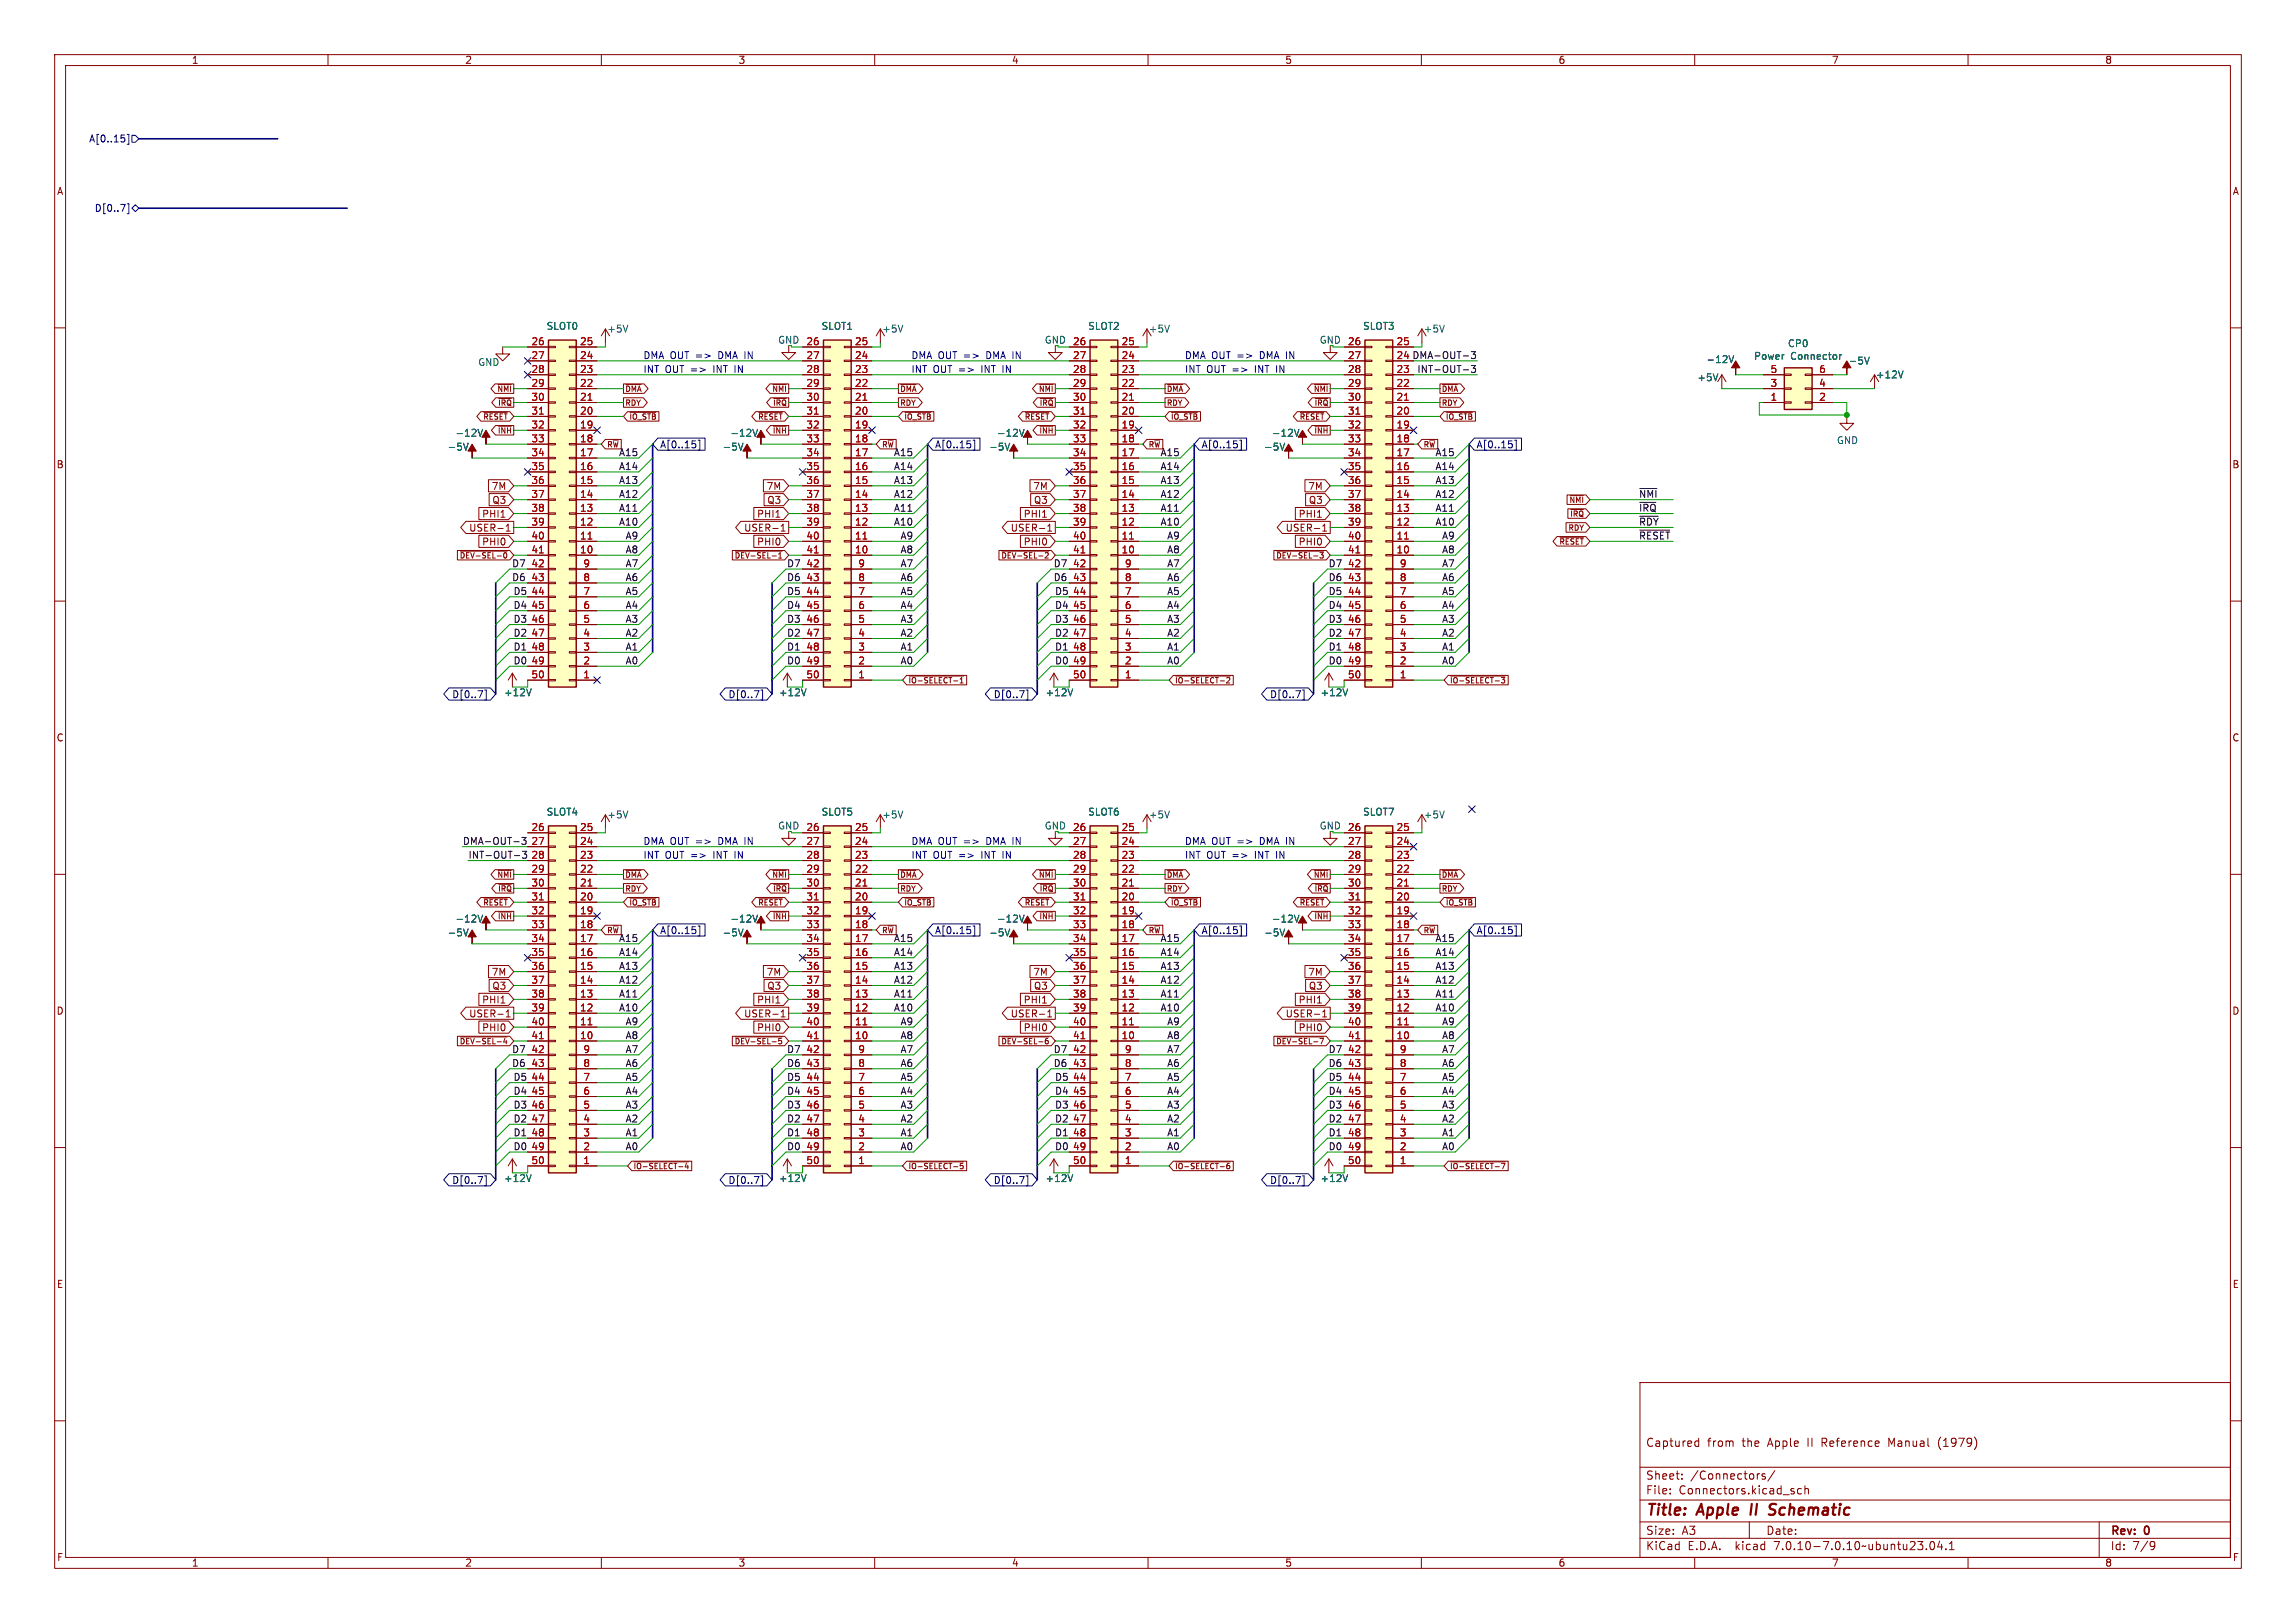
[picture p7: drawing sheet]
<svg xmlns="http://www.w3.org/2000/svg" width="420mm" height="297mm" viewBox="0 0 420 297" stroke-linecap="round" stroke-linejoin="round" font-family="sans-serif">
<defs><g id="words">
<g font-size="2.8" fill="#840000">
<text x="301" y="277.9">Title:</text>
<text x="310.6" y="277.9">Apple</text>
<text x="321.1" y="277.9">II</text>
<text x="325.3" y="277.9">Schematic</text>
</g>
<g font-size="2.1" fill="#840000">
<text x="301" y="265">Captured</text>
<text x="312.3" y="265">from</text>
<text x="318.7" y="265">the</text>
<text x="323.5" y="265">Apple</text>
<text x="330.9" y="265">II</text>
<text x="333.6" y="265">Reference</text>
<text x="346" y="265">Manual</text>
<text x="355.2" y="265">(1979)</text>
<text x="301" y="273.7">File:</text>
<text x="301" y="271">Sheet:</text>
<text x="307.1" y="273.7">Connectors.kicad_sch</text>
<text x="309.2" y="271">/Connectors/</text>
<text x="301" y="281.1">Size:</text>
<text x="307.6" y="281.1">A3</text>
<text x="323" y="281.1">Date:</text>
<text x="386" y="281.3">Rev:</text>
<text x="392.4" y="281.3">0</text>
<text x="301" y="283.9">KiCad</text>
<text x="308.7" y="283.9">E.D.A.</text>
<text x="317.6" y="283.9">kicad</text>
<text x="324.8" y="283.9">7.0.10-7.0.10~ubuntu23.04.1</text>
<text x="386" y="283.9">Id:</text>
<text x="390.1" y="283.9">7/9</text>
</g>
<g font-size="1.8" fill="#840000">
<text x="35" y="11.9">1</text>
<text x="85" y="11.9">2</text>
<text x="135" y="11.9">3</text>
<text x="185" y="11.9">4</text>
<text x="235" y="11.9">5</text>
<text x="285" y="11.9">6</text>
<text x="335" y="11.9">7</text>
<text x="385" y="11.9">8</text>
<text x="10.3" y="35.9">A</text>
<text x="408.3" y="35.9">A</text>
<text x="10.3" y="85.9">B</text>
<text x="89.8" y="89.9">7M</text>
<text x="140.1" y="89.9">7M</text>
<text x="188.9" y="89.9">7M</text>
<text x="239.2" y="89.9">7M</text>
<text x="408.2" y="85.9">B</text>
<text x="88.1" y="94.9">PHI1</text>
<text x="90" y="92.4">Q3</text>
<text x="138.4" y="94.9">PHI1</text>
<text x="140.3" y="92.4">Q3</text>
<text x="187.2" y="94.9">PHI1</text>
<text x="189" y="92.4">Q3</text>
<text x="237.4" y="94.9">PHI1</text>
<text x="239.3" y="92.4">Q3</text>
<text x="85.7" y="97.5">USER-1</text>
<text x="88.1" y="100">PHI0</text>
<text x="136" y="97.5">USER-1</text>
<text x="138.4" y="100">PHI0</text>
<text x="184.8" y="97.5">USER-1</text>
<text x="187.2" y="100">PHI0</text>
<text x="235.1" y="97.5">USER-1</text>
<text x="237.4" y="100">PHI0</text>
<text x="10.3" y="135.9">C</text>
<text x="408.2" y="135.9">C</text>
<text x="89.8" y="178.8">7M</text>
<text x="140.1" y="178.8">7M</text>
<text x="188.9" y="178.8">7M</text>
<text x="239.2" y="178.8">7M</text>
<text x="10.3" y="185.9">D</text>
<text x="88.1" y="183.8">PHI1</text>
<text x="90" y="181.3">Q3</text>
<text x="138.4" y="183.8">PHI1</text>
<text x="140.3" y="181.3">Q3</text>
<text x="187.2" y="183.8">PHI1</text>
<text x="189" y="181.3">Q3</text>
<text x="237.4" y="183.8">PHI1</text>
<text x="239.3" y="181.3">Q3</text>
<text x="408.2" y="185.9">D</text>
<text x="85.7" y="186.4">USER-1</text>
<text x="88.1" y="188.9">PHI0</text>
<text x="136" y="186.4">USER-1</text>
<text x="138.4" y="188.9">PHI0</text>
<text x="184.8" y="186.4">USER-1</text>
<text x="187.2" y="188.9">PHI0</text>
<text x="235.1" y="186.4">USER-1</text>
<text x="237.4" y="188.9">PHI0</text>
<text x="10.3" y="235.9">E</text>
<text x="408.3" y="235.9">E</text>
<text x="10.3" y="285.9">F</text>
<text x="35" y="286.9">1</text>
<text x="85" y="286.9">2</text>
<text x="135" y="286.9">3</text>
<text x="185" y="286.9">4</text>
<text x="235" y="286.9">5</text>
<text x="285" y="286.9">6</text>
<text x="335" y="286.9">7</text>
<text x="385" y="286.9">8</text>
<text x="408.3" y="285.9">F</text>
</g>
<g font-size="1.8" fill="#000084">
<text x="16.2" y="26.3">A[0..15]</text>
<text x="17.2" y="39">D[0..7]</text>
<text x="120.6" y="82.2">A[0..15]</text>
<text x="170.9" y="82.2">A[0..15]</text>
<text x="219.7" y="82.2">A[0..15]</text>
<text x="270" y="82.2">A[0..15]</text>
<text x="82.6" y="128">D[0..7]</text>
<text x="133.2" y="128">D[0..7]</text>
<text x="181.7" y="128">D[0..7]</text>
<text x="232.2" y="128">D[0..7]</text>
<text x="120.6" y="171.1">A[0..15]</text>
<text x="170.9" y="171.1">A[0..15]</text>
<text x="219.7" y="171.1">A[0..15]</text>
<text x="270" y="171.1">A[0..15]</text>
<text x="82.6" y="216.9">D[0..7]</text>
<text x="133.2" y="216.9">D[0..7]</text>
<text x="181.7" y="216.9">D[0..7]</text>
<text x="232.2" y="216.9">D[0..7]</text>
</g>
<g font-size="1.8" fill="#a90000">
<text x="97.1" y="63.2">26</text>
<text x="97.1" y="65.8">27</text>
<text x="106" y="65.8">24</text>
<text x="106" y="63.2">25</text>
<text x="147.4" y="63.2">26</text>
<text x="147.4" y="65.8">27</text>
<text x="156.3" y="65.8">24</text>
<text x="156.3" y="63.2">25</text>
<text x="196.2" y="63.2">26</text>
<text x="196.2" y="65.8">27</text>
<text x="205.1" y="65.8">24</text>
<text x="205.1" y="63.2">25</text>
<text x="246.5" y="63.2">26</text>
<text x="246.5" y="65.8">27</text>
<text x="255.4" y="63.2">25</text>
<text x="255.4" y="65.8">24</text>
<text x="97.1" y="68.3">28</text>
<text x="97.1" y="70.9">29</text>
<text x="106" y="70.9">22</text>
<text x="106" y="68.3">23</text>
<text x="147.4" y="68.3">28</text>
<text x="147.4" y="70.9">29</text>
<text x="156.3" y="70.9">22</text>
<text x="156.3" y="68.3">23</text>
<text x="196.2" y="68.3">28</text>
<text x="196.2" y="70.9">29</text>
<text x="205.1" y="70.9">22</text>
<text x="205.1" y="68.3">23</text>
<text x="246.5" y="68.3">28</text>
<text x="246.5" y="70.9">29</text>
<text x="255.4" y="70.9">22</text>
<text x="255.4" y="68.3">23</text>
<text x="323.8" y="70.9">3</text>
<text x="323.8" y="68.3">5</text>
<text x="332.7" y="70.9">4</text>
<text x="332.7" y="68.3">6</text>
<text x="97.1" y="73.4">30</text>
<text x="97.1" y="75.9">31</text>
<text x="106" y="75.9">20</text>
<text x="106" y="73.4">21</text>
<text x="147.4" y="73.4">30</text>
<text x="147.4" y="75.9">31</text>
<text x="156.3" y="75.9">20</text>
<text x="156.3" y="73.4">21</text>
<text x="196.2" y="73.4">30</text>
<text x="196.2" y="75.9">31</text>
<text x="205.1" y="75.9">20</text>
<text x="205.1" y="73.4">21</text>
<text x="246.5" y="73.4">30</text>
<text x="246.5" y="75.9">31</text>
<text x="255.4" y="75.9">20</text>
<text x="255.4" y="73.4">21</text>
<text x="323.8" y="73.4">1</text>
<text x="332.7" y="73.4">2</text>
<text x="97.1" y="78.5">32</text>
<text x="97.1" y="81">33</text>
<text x="97.1" y="83.6">34</text>
<text x="106" y="83.6">17</text>
<text x="106" y="81">18</text>
<text x="106" y="78.5">19</text>
<text x="147.4" y="78.5">32</text>
<text x="147.4" y="81">33</text>
<text x="147.4" y="83.6">34</text>
<text x="156.3" y="83.6">17</text>
<text x="156.3" y="81">18</text>
<text x="156.3" y="78.5">19</text>
<text x="196.2" y="78.5">32</text>
<text x="196.2" y="81">33</text>
<text x="196.2" y="83.6">34</text>
<text x="205.1" y="83.6">17</text>
<text x="205.1" y="81">18</text>
<text x="205.1" y="78.5">19</text>
<text x="246.5" y="78.5">32</text>
<text x="246.5" y="81">33</text>
<text x="246.5" y="83.6">34</text>
<text x="255.4" y="83.6">17</text>
<text x="255.4" y="81">18</text>
<text x="255.4" y="78.5">19</text>
<text x="97.1" y="86.1">35</text>
<text x="97.1" y="88.6">36</text>
<text x="106" y="88.6">15</text>
<text x="106" y="86.1">16</text>
<text x="147.4" y="86.1">35</text>
<text x="147.4" y="88.6">36</text>
<text x="156.3" y="88.6">15</text>
<text x="156.3" y="86.1">16</text>
<text x="196.2" y="86.1">35</text>
<text x="196.2" y="88.6">36</text>
<text x="205.1" y="88.6">15</text>
<text x="205.1" y="86.1">16</text>
<text x="246.5" y="86.1">35</text>
<text x="246.5" y="88.6">36</text>
<text x="255.4" y="88.6">15</text>
<text x="255.4" y="86.1">16</text>
<text x="97.1" y="91.2">37</text>
<text x="97.1" y="93.7">38</text>
<text x="106" y="93.7">13</text>
<text x="106" y="91.2">14</text>
<text x="147.4" y="91.2">37</text>
<text x="147.4" y="93.7">38</text>
<text x="156.3" y="93.7">13</text>
<text x="156.3" y="91.2">14</text>
<text x="196.2" y="91.2">37</text>
<text x="196.2" y="93.7">38</text>
<text x="205.1" y="93.7">13</text>
<text x="205.1" y="91.2">14</text>
<text x="246.5" y="91.2">37</text>
<text x="246.5" y="93.7">38</text>
<text x="255.4" y="93.7">13</text>
<text x="255.4" y="91.2">14</text>
<text x="97.1" y="96.3">39</text>
<text x="97.1" y="98.8">40</text>
<text x="97.1" y="101.3">41</text>
<text x="106" y="101.3">10</text>
<text x="106" y="98.8">11</text>
<text x="106" y="96.3">12</text>
<text x="147.4" y="96.3">39</text>
<text x="147.4" y="98.8">40</text>
<text x="147.4" y="101.3">41</text>
<text x="156.3" y="101.3">10</text>
<text x="156.3" y="98.8">11</text>
<text x="156.3" y="96.3">12</text>
<text x="196.2" y="96.3">39</text>
<text x="196.2" y="98.8">40</text>
<text x="196.2" y="101.3">41</text>
<text x="205.1" y="101.3">10</text>
<text x="205.1" y="98.8">11</text>
<text x="205.1" y="96.3">12</text>
<text x="246.5" y="96.3">39</text>
<text x="246.5" y="98.8">40</text>
<text x="246.5" y="101.3">41</text>
<text x="255.4" y="101.3">10</text>
<text x="255.4" y="98.8">11</text>
<text x="255.4" y="96.3">12</text>
<text x="97.1" y="103.9">42</text>
<text x="97.1" y="106.4">43</text>
<text x="106.6" y="106.4">8</text>
<text x="106.6" y="103.9">9</text>
<text x="147.4" y="103.9">42</text>
<text x="147.4" y="106.4">43</text>
<text x="156.9" y="106.4">8</text>
<text x="156.9" y="103.9">9</text>
<text x="196.2" y="103.9">42</text>
<text x="196.2" y="106.4">43</text>
<text x="205.7" y="106.4">8</text>
<text x="205.7" y="103.9">9</text>
<text x="246.5" y="103.9">42</text>
<text x="246.5" y="106.4">43</text>
<text x="256" y="106.4">8</text>
<text x="256" y="103.9">9</text>
<text x="97.1" y="109">44</text>
<text x="97.1" y="111.5">45</text>
<text x="106.6" y="111.5">6</text>
<text x="106.6" y="109">7</text>
<text x="147.4" y="109">44</text>
<text x="147.4" y="111.5">45</text>
<text x="156.9" y="111.5">6</text>
<text x="156.9" y="109">7</text>
<text x="196.2" y="109">44</text>
<text x="196.2" y="111.5">45</text>
<text x="205.7" y="111.5">6</text>
<text x="205.7" y="109">7</text>
<text x="246.5" y="109">44</text>
<text x="246.5" y="111.5">45</text>
<text x="256" y="111.5">6</text>
<text x="256" y="109">7</text>
<text x="97.1" y="114">46</text>
<text x="97.1" y="116.6">47</text>
<text x="97.1" y="119.1">48</text>
<text x="106.6" y="119.1">3</text>
<text x="106.6" y="116.6">4</text>
<text x="106.6" y="114">5</text>
<text x="147.4" y="114">46</text>
<text x="147.4" y="116.6">47</text>
<text x="147.4" y="119.1">48</text>
<text x="156.9" y="119.1">3</text>
<text x="156.9" y="116.6">4</text>
<text x="156.9" y="114">5</text>
<text x="196.2" y="114">46</text>
<text x="196.2" y="116.6">47</text>
<text x="196.2" y="119.1">48</text>
<text x="205.7" y="119.1">3</text>
<text x="205.7" y="116.6">4</text>
<text x="205.7" y="114">5</text>
<text x="246.5" y="114">46</text>
<text x="246.5" y="116.6">47</text>
<text x="246.5" y="119.1">48</text>
<text x="256" y="119.1">3</text>
<text x="256" y="116.6">4</text>
<text x="256" y="114">5</text>
<text x="97.1" y="121.7">49</text>
<text x="97.1" y="124.2">50</text>
<text x="106.6" y="124.2">1</text>
<text x="106.6" y="121.7">2</text>
<text x="147.4" y="121.7">49</text>
<text x="147.4" y="124.2">50</text>
<text x="156.9" y="124.2">1</text>
<text x="156.9" y="121.7">2</text>
<text x="196.2" y="121.7">49</text>
<text x="196.2" y="124.2">50</text>
<text x="205.7" y="124.2">1</text>
<text x="205.7" y="121.7">2</text>
<text x="246.5" y="121.7">49</text>
<text x="246.5" y="124.2">50</text>
<text x="256" y="124.2">1</text>
<text x="256" y="121.7">2</text>
<text x="97.1" y="152.1">26</text>
<text x="97.1" y="154.7">27</text>
<text x="106" y="154.7">24</text>
<text x="106" y="152.1">25</text>
<text x="147.4" y="152.1">26</text>
<text x="147.4" y="154.7">27</text>
<text x="156.3" y="154.7">24</text>
<text x="156.3" y="152.1">25</text>
<text x="196.2" y="152.1">26</text>
<text x="196.2" y="154.7">27</text>
<text x="205.1" y="154.7">24</text>
<text x="205.1" y="152.1">25</text>
<text x="246.5" y="152.1">26</text>
<text x="246.5" y="154.7">27</text>
<text x="255.4" y="154.7">24</text>
<text x="255.4" y="152.1">25</text>
<text x="97.1" y="157.2">28</text>
<text x="97.1" y="159.8">29</text>
<text x="106" y="159.8">22</text>
<text x="106" y="157.2">23</text>
<text x="147.4" y="157.2">28</text>
<text x="147.4" y="159.8">29</text>
<text x="156.3" y="159.8">22</text>
<text x="156.3" y="157.2">23</text>
<text x="196.2" y="157.2">28</text>
<text x="196.2" y="159.8">29</text>
<text x="205.1" y="159.8">22</text>
<text x="205.1" y="157.2">23</text>
<text x="246.5" y="157.2">28</text>
<text x="246.5" y="159.8">29</text>
<text x="255.4" y="159.8">22</text>
<text x="255.4" y="157.2">23</text>
<text x="97.1" y="162.3">30</text>
<text x="97.1" y="164.8">31</text>
<text x="97.1" y="167.4">32</text>
<text x="106" y="167.4">19</text>
<text x="106" y="164.8">20</text>
<text x="106" y="162.3">21</text>
<text x="147.4" y="162.3">30</text>
<text x="147.4" y="164.8">31</text>
<text x="147.4" y="167.4">32</text>
<text x="156.3" y="167.4">19</text>
<text x="156.3" y="164.8">20</text>
<text x="156.3" y="162.3">21</text>
<text x="196.2" y="162.3">30</text>
<text x="196.2" y="164.8">31</text>
<text x="196.2" y="167.4">32</text>
<text x="205.1" y="167.4">19</text>
<text x="205.1" y="164.8">20</text>
<text x="205.1" y="162.3">21</text>
<text x="246.5" y="162.3">30</text>
<text x="246.5" y="164.8">31</text>
<text x="246.5" y="167.4">32</text>
<text x="255.4" y="167.4">19</text>
<text x="255.4" y="164.8">20</text>
<text x="255.4" y="162.3">21</text>
<text x="97.1" y="169.9">33</text>
<text x="97.1" y="172.5">34</text>
<text x="106" y="172.5">17</text>
<text x="106" y="169.9">18</text>
<text x="147.4" y="169.9">33</text>
<text x="147.4" y="172.5">34</text>
<text x="156.3" y="172.5">17</text>
<text x="156.3" y="169.9">18</text>
<text x="196.2" y="169.9">33</text>
<text x="196.2" y="172.5">34</text>
<text x="205.1" y="172.5">17</text>
<text x="205.1" y="169.9">18</text>
<text x="246.5" y="169.9">33</text>
<text x="246.5" y="172.5">34</text>
<text x="255.4" y="172.5">17</text>
<text x="255.4" y="169.9">18</text>
<text x="97.1" y="175">35</text>
<text x="97.1" y="177.5">36</text>
<text x="106" y="177.5">15</text>
<text x="106" y="175">16</text>
<text x="147.4" y="175">35</text>
<text x="147.4" y="177.5">36</text>
<text x="156.3" y="177.5">15</text>
<text x="156.3" y="175">16</text>
<text x="196.2" y="175">35</text>
<text x="196.2" y="177.5">36</text>
<text x="205.1" y="177.5">15</text>
<text x="205.1" y="175">16</text>
<text x="246.5" y="175">35</text>
<text x="246.5" y="177.5">36</text>
<text x="255.4" y="177.5">15</text>
<text x="255.4" y="175">16</text>
<text x="97.1" y="180.1">37</text>
<text x="97.1" y="182.6">38</text>
<text x="97.1" y="185.2">39</text>
<text x="106" y="185.2">12</text>
<text x="106" y="182.6">13</text>
<text x="106" y="180.1">14</text>
<text x="147.4" y="180.1">37</text>
<text x="147.4" y="182.6">38</text>
<text x="147.4" y="185.2">39</text>
<text x="156.3" y="185.2">12</text>
<text x="156.3" y="182.6">13</text>
<text x="156.3" y="180.1">14</text>
<text x="196.2" y="180.1">37</text>
<text x="196.2" y="182.6">38</text>
<text x="196.2" y="185.2">39</text>
<text x="205.1" y="185.2">12</text>
<text x="205.1" y="182.6">13</text>
<text x="205.1" y="180.1">14</text>
<text x="246.5" y="180.1">37</text>
<text x="246.5" y="182.6">38</text>
<text x="246.5" y="185.2">39</text>
<text x="255.4" y="185.2">12</text>
<text x="255.4" y="182.6">13</text>
<text x="255.4" y="180.1">14</text>
<text x="97.1" y="187.7">40</text>
<text x="97.1" y="190.2">41</text>
<text x="106" y="190.2">10</text>
<text x="106" y="187.7">11</text>
<text x="147.4" y="187.7">40</text>
<text x="147.4" y="190.2">41</text>
<text x="156.3" y="190.2">10</text>
<text x="156.3" y="187.7">11</text>
<text x="196.2" y="187.7">40</text>
<text x="196.2" y="190.2">41</text>
<text x="205.1" y="190.2">10</text>
<text x="205.1" y="187.7">11</text>
<text x="246.5" y="187.7">40</text>
<text x="246.5" y="190.2">41</text>
<text x="255.4" y="190.2">10</text>
<text x="255.4" y="187.7">11</text>
<text x="97.1" y="192.8">42</text>
<text x="97.1" y="195.3">43</text>
<text x="97.1" y="197.9">44</text>
<text x="106.6" y="197.9">7</text>
<text x="106.6" y="195.3">8</text>
<text x="106.6" y="192.8">9</text>
<text x="147.4" y="192.8">42</text>
<text x="147.4" y="195.3">43</text>
<text x="147.4" y="197.9">44</text>
<text x="156.9" y="197.9">7</text>
<text x="156.9" y="195.3">8</text>
<text x="156.9" y="192.8">9</text>
<text x="196.2" y="192.8">42</text>
<text x="196.2" y="195.3">43</text>
<text x="196.2" y="197.9">44</text>
<text x="205.7" y="197.9">7</text>
<text x="205.7" y="195.3">8</text>
<text x="205.7" y="192.8">9</text>
<text x="246.5" y="192.8">42</text>
<text x="246.5" y="195.3">43</text>
<text x="246.5" y="197.9">44</text>
<text x="256" y="197.9">7</text>
<text x="256" y="195.3">8</text>
<text x="256" y="192.8">9</text>
<text x="97.1" y="200.4">45</text>
<text x="97.1" y="202.9">46</text>
<text x="106.6" y="202.9">5</text>
<text x="106.6" y="200.4">6</text>
<text x="147.4" y="200.4">45</text>
<text x="147.4" y="202.9">46</text>
<text x="156.9" y="202.9">5</text>
<text x="156.9" y="200.4">6</text>
<text x="196.2" y="200.4">45</text>
<text x="196.2" y="202.9">46</text>
<text x="205.7" y="202.9">5</text>
<text x="205.7" y="200.4">6</text>
<text x="246.5" y="200.4">45</text>
<text x="246.5" y="202.9">46</text>
<text x="256" y="202.9">5</text>
<text x="256" y="200.4">6</text>
<text x="97.1" y="205.5">47</text>
<text x="97.1" y="208">48</text>
<text x="106.6" y="208">3</text>
<text x="106.6" y="205.5">4</text>
<text x="147.4" y="205.5">47</text>
<text x="147.4" y="208">48</text>
<text x="156.9" y="208">3</text>
<text x="156.9" y="205.5">4</text>
<text x="196.2" y="205.5">47</text>
<text x="196.2" y="208">48</text>
<text x="205.7" y="208">3</text>
<text x="205.7" y="205.5">4</text>
<text x="246.5" y="205.5">47</text>
<text x="246.5" y="208">48</text>
<text x="256" y="208">3</text>
<text x="256" y="205.5">4</text>
<text x="97.1" y="210.6">49</text>
<text x="97.1" y="213.1">50</text>
<text x="106.6" y="213.1">1</text>
<text x="106.6" y="210.6">2</text>
<text x="147.4" y="210.6">49</text>
<text x="147.4" y="213.1">50</text>
<text x="156.9" y="213.1">1</text>
<text x="156.9" y="210.6">2</text>
<text x="196.2" y="210.6">49</text>
<text x="196.2" y="213.1">50</text>
<text x="205.7" y="213.1">1</text>
<text x="205.7" y="210.6">2</text>
<text x="246.5" y="210.6">49</text>
<text x="246.5" y="213.1">50</text>
<text x="256" y="213.1">1</text>
<text x="256" y="210.6">2</text>
</g>
<g font-size="1.8" fill="#006464">
<text x="99.9" y="60.6">SLOT0</text>
<text x="111" y="61.1">+5V</text>
<text x="150.2" y="60.6">SLOT1</text>
<text x="161.3" y="61.1">+5V</text>
<text x="199" y="60.6">SLOT2</text>
<text x="210.1" y="61.1">+5V</text>
<text x="249.2" y="60.6">SLOT3</text>
<text x="260.3" y="61.1">+5V</text>
<text x="327" y="63.7">CP0</text>
<text x="87.4" y="67.2">GND</text>
<text x="310.4" y="70">+5V</text>
<text x="312.1" y="66.6">-12V</text>
<text x="320.8" y="66">Power</text>
<text x="327.6" y="66">Connector</text>
<text x="338.1" y="66.9">-5V</text>
<text x="343.1" y="69.4">+12V</text>
<text x="81.8" y="82.7">-5V</text>
<text x="83.2" y="80.1">-12V</text>
<text x="132.1" y="82.7">-5V</text>
<text x="133.5" y="80.1">-12V</text>
<text x="180.8" y="82.7">-5V</text>
<text x="182.3" y="80.1">-12V</text>
<text x="231.1" y="82.7">-5V</text>
<text x="232.6" y="80.1">-12V</text>
<text x="335.9" y="81.5">GND</text>
<text x="92.1" y="127.6">+12V</text>
<text x="142.4" y="127.6">+12V</text>
<text x="191.2" y="127.6">+12V</text>
<text x="241.5" y="127.6">+12V</text>
<text x="99.9" y="149.5">SLOT4</text>
<text x="111" y="150">+5V</text>
<text x="150.2" y="149.5">SLOT5</text>
<text x="161.3" y="150">+5V</text>
<text x="199" y="149.5">SLOT6</text>
<text x="210.1" y="150">+5V</text>
<text x="249.2" y="149.5">SLOT7</text>
<text x="260.3" y="150">+5V</text>
<text x="81.8" y="171.6">-5V</text>
<text x="83.2" y="169">-12V</text>
<text x="132.1" y="171.6">-5V</text>
<text x="133.5" y="169">-12V</text>
<text x="180.8" y="171.6">-5V</text>
<text x="182.3" y="169">-12V</text>
<text x="231.1" y="171.6">-5V</text>
<text x="232.6" y="169">-12V</text>
<text x="92.1" y="216.5">+12V</text>
<text x="142.4" y="216.5">+12V</text>
<text x="191.2" y="216.5">+12V</text>
<text x="241.5" y="216.5">+12V</text>
</g>
<g font-size="1.8" fill="#0000c2">
<text x="117.6" y="65.8">DMA OUT =&gt;</text>
<text x="131.7" y="65.8">DMA IN</text>
<text x="166.6" y="65.8">DMA OUT =&gt;</text>
<text x="180.7" y="65.8">DMA IN</text>
<text x="216.7" y="65.8">DMA OUT =&gt;</text>
<text x="230.8" y="65.8">DMA IN</text>
<text x="117.6" y="68.3">INT OUT =&gt;</text>
<text x="130.8" y="68.3">INT IN</text>
<text x="166.6" y="68.3">INT OUT =&gt;</text>
<text x="179.8" y="68.3">INT IN</text>
<text x="216.7" y="68.3">INT OUT =&gt;</text>
<text x="229.9" y="68.3">INT IN</text>
<text x="117.6" y="154.7">DMA OUT =&gt;</text>
<text x="131.7" y="154.7">DMA IN</text>
<text x="166.6" y="154.7">DMA OUT =&gt;</text>
<text x="180.7" y="154.7">DMA IN</text>
<text x="216.7" y="154.7">DMA OUT =&gt;</text>
<text x="230.8" y="154.7">DMA IN</text>
<text x="117.6" y="157.2">INT OUT =&gt;</text>
<text x="130.8" y="157.2">INT IN</text>
<text x="166.6" y="157.2">INT OUT =&gt;</text>
<text x="179.8" y="157.2">INT IN</text>
<text x="216.7" y="157.2">INT OUT =&gt;</text>
<text x="229.9" y="157.2">INT IN</text>
</g>
<g font-size="1.8" fill="#009600">
<text x="142.2" y="63.1">GND</text>
<text x="191" y="63.1">GND</text>
<text x="241.3" y="63.1">GND</text>
<text x="142.2" y="152">GND</text>
<text x="191" y="152">GND</text>
<text x="241.3" y="152">GND</text>
</g>
<g font-size="1.8" fill="#0f0f0f">
<text x="255.4" y="65.8">24 DMA-OUT-3</text>
<text x="259.2" y="68.3">INT-OUT-3</text>
<text x="113.1" y="83.6">A15</text>
<text x="163.4" y="83.6">A15</text>
<text x="212.2" y="83.6">A15</text>
<text x="262.5" y="83.6">A15</text>
<text x="113.1" y="86.1">A14</text>
<text x="113.1" y="88.6">A13</text>
<text x="163.4" y="88.6">A13</text>
<text x="163.4" y="86.1">A14</text>
<text x="212.2" y="86.1">A14</text>
<text x="212.2" y="88.6">A13</text>
<text x="262.5" y="86.1">A14</text>
<text x="262.5" y="88.6">A13</text>
<text x="113.1" y="93.7">A11</text>
<text x="113.1" y="91.2">A12</text>
<text x="163.4" y="91.2">A12</text>
<text x="163.4" y="93.7">A11</text>
<text x="212.2" y="93.7">A11</text>
<text x="212.2" y="91.2">A12</text>
<text x="262.5" y="93.7">A11</text>
<text x="262.5" y="91.2">A12</text>
<text x="299.7" y="91.2">~{NMI}</text>
<text x="299.7" y="93.7">~{IRQ}</text>
<text x="113.1" y="96.3">A10</text>
<text x="114.3" y="101.3">A8</text>
<text x="114.3" y="98.8">A9</text>
<text x="163.4" y="96.3">A10</text>
<text x="164.6" y="98.8">A9</text>
<text x="164.6" y="101.3">A8</text>
<text x="212.2" y="96.3">A10</text>
<text x="213.4" y="101.3">A8</text>
<text x="213.4" y="98.8">A9</text>
<text x="262.5" y="96.3">A10</text>
<text x="263.7" y="98.8">A9</text>
<text x="263.7" y="101.3">A8</text>
<text x="299.7" y="96.3">~{RDY}</text>
<text x="299.7" y="98.8">~{RESET}</text>
<text x="93.6" y="106.4">D6</text>
<text x="93.6" y="103.9">D7</text>
<text x="114.3" y="106.4">A6</text>
<text x="114.3" y="103.9">A7</text>
<text x="143.9" y="103.9">D7</text>
<text x="143.9" y="106.4">D6</text>
<text x="164.6" y="106.4">A6</text>
<text x="164.6" y="103.9">A7</text>
<text x="192.6" y="103.9">D7</text>
<text x="192.6" y="106.4">D6</text>
<text x="213.4" y="106.4">A6</text>
<text x="213.4" y="103.9">A7</text>
<text x="242.9" y="106.4">D6</text>
<text x="242.9" y="103.9">D7</text>
<text x="263.7" y="103.9">A7</text>
<text x="263.7" y="106.4">A6</text>
<text x="93.8" y="111.5">D4</text>
<text x="93.8" y="109">D5</text>
<text x="114.3" y="111.5">A4</text>
<text x="114.3" y="109">A5</text>
<text x="143.9" y="111.5">D4</text>
<text x="143.9" y="109">D5</text>
<text x="164.6" y="109">A5</text>
<text x="164.6" y="111.5">A4</text>
<text x="192.9" y="111.5">D4</text>
<text x="192.9" y="109">D5</text>
<text x="213.4" y="111.5">A4</text>
<text x="213.4" y="109">A5</text>
<text x="242.9" y="109">D5</text>
<text x="242.9" y="111.5">D4</text>
<text x="263.7" y="109">A5</text>
<text x="263.7" y="111.5">A4</text>
<text x="93.8" y="116.6">D2</text>
<text x="93.8" y="114">D3</text>
<text x="93.8" y="119.1">D1</text>
<text x="114.3" y="119.1">A1</text>
<text x="114.3" y="116.6">A2</text>
<text x="114.3" y="114">A3</text>
<text x="143.9" y="114">D3</text>
<text x="143.9" y="116.6">D2</text>
<text x="143.9" y="119.1">D1</text>
<text x="164.6" y="116.6">A2</text>
<text x="164.6" y="119.1">A1</text>
<text x="164.6" y="114">A3</text>
<text x="192.9" y="119.1">D1</text>
<text x="192.9" y="114">D3</text>
<text x="192.9" y="116.6">D2</text>
<text x="213.4" y="119.1">A1</text>
<text x="213.4" y="116.6">A2</text>
<text x="213.4" y="114">A3</text>
<text x="242.9" y="114">D3</text>
<text x="242.9" y="116.6">D2</text>
<text x="242.9" y="119.1">D1</text>
<text x="263.7" y="116.6">A2</text>
<text x="263.7" y="114">A3</text>
<text x="263.7" y="119.1">A1</text>
<text x="93.8" y="121.7">D0</text>
<text x="114.3" y="121.7">A0</text>
<text x="143.9" y="121.7">D0</text>
<text x="164.6" y="121.7">A0</text>
<text x="192.9" y="121.7">D0</text>
<text x="213.4" y="121.7">A0</text>
<text x="242.9" y="121.7">D0</text>
<text x="263.7" y="121.7">A0</text>
<text x="84.6" y="154.7">DMA-OUT-3</text>
<text x="85.6" y="157.2">INT-OUT-3</text>
<text x="113.1" y="172.5">A15</text>
<text x="163.4" y="172.5">A15</text>
<text x="212.2" y="172.5">A15</text>
<text x="262.5" y="172.5">A15</text>
<text x="113.1" y="177.5">A13</text>
<text x="113.1" y="175">A14</text>
<text x="163.4" y="175">A14</text>
<text x="163.4" y="177.5">A13</text>
<text x="212.2" y="177.5">A13</text>
<text x="212.2" y="175">A14</text>
<text x="262.5" y="177.5">A13</text>
<text x="262.5" y="175">A14</text>
<text x="113.1" y="185.2">A10</text>
<text x="113.1" y="182.6">A11</text>
<text x="113.1" y="180.1">A12</text>
<text x="163.4" y="180.1">A12</text>
<text x="163.4" y="182.6">A11</text>
<text x="163.4" y="185.2">A10</text>
<text x="212.2" y="185.2">A10</text>
<text x="212.2" y="182.6">A11</text>
<text x="212.2" y="180.1">A12</text>
<text x="262.5" y="180.1">A12</text>
<text x="262.5" y="182.6">A11</text>
<text x="262.5" y="185.2">A10</text>
<text x="114.3" y="190.2">A8</text>
<text x="114.3" y="187.7">A9</text>
<text x="164.6" y="187.7">A9</text>
<text x="164.6" y="190.2">A8</text>
<text x="213.4" y="187.7">A9</text>
<text x="213.4" y="190.2">A8</text>
<text x="263.7" y="190.2">A8</text>
<text x="263.7" y="187.7">A9</text>
<text x="93.6" y="195.3">D6</text>
<text x="93.6" y="192.8">D7</text>
<text x="93.8" y="197.9">D5</text>
<text x="114.3" y="192.8">A7</text>
<text x="114.3" y="195.3">A6</text>
<text x="114.3" y="197.9">A5</text>
<text x="143.9" y="192.8">D7</text>
<text x="143.9" y="197.9">D5</text>
<text x="143.9" y="195.3">D6</text>
<text x="164.6" y="195.3">A6</text>
<text x="164.6" y="192.8">A7</text>
<text x="164.6" y="197.9">A5</text>
<text x="192.6" y="192.8">D7</text>
<text x="192.6" y="195.3">D6</text>
<text x="192.9" y="197.9">D5</text>
<text x="213.4" y="192.8">A7</text>
<text x="213.4" y="195.3">A6</text>
<text x="213.4" y="197.9">A5</text>
<text x="242.9" y="197.9">D5</text>
<text x="242.9" y="195.3">D6</text>
<text x="242.9" y="192.8">D7</text>
<text x="263.7" y="195.3">A6</text>
<text x="263.7" y="192.8">A7</text>
<text x="263.7" y="197.9">A5</text>
<text x="93.8" y="202.9">D3</text>
<text x="93.8" y="200.4">D4</text>
<text x="114.3" y="202.9">A3</text>
<text x="114.3" y="200.4">A4</text>
<text x="143.9" y="200.4">D4</text>
<text x="143.9" y="202.9">D3</text>
<text x="164.6" y="200.4">A4</text>
<text x="164.6" y="202.9">A3</text>
<text x="192.9" y="202.9">D3</text>
<text x="192.9" y="200.4">D4</text>
<text x="213.4" y="200.4">A4</text>
<text x="213.4" y="202.9">A3</text>
<text x="242.9" y="202.9">D3</text>
<text x="242.9" y="200.4">D4</text>
<text x="263.7" y="202.9">A3</text>
<text x="263.7" y="200.4">A4</text>
<text x="93.8" y="208">D1</text>
<text x="93.8" y="205.5">D2</text>
<text x="114.3" y="205.5">A2</text>
<text x="114.3" y="208">A1</text>
<text x="143.9" y="208">D1</text>
<text x="143.9" y="205.5">D2</text>
<text x="164.6" y="208">A1</text>
<text x="164.6" y="205.5">A2</text>
<text x="192.9" y="208">D1</text>
<text x="192.9" y="205.5">D2</text>
<text x="213.4" y="208">A1</text>
<text x="213.4" y="205.5">A2</text>
<text x="242.9" y="205.5">D2</text>
<text x="242.9" y="208">D1</text>
<text x="263.7" y="205.5">A2</text>
<text x="263.7" y="208">A1</text>
<text x="93.8" y="210.6">D0</text>
<text x="114.3" y="210.6">A0</text>
<text x="143.9" y="210.6">D0</text>
<text x="164.6" y="210.6">A0</text>
<text x="192.9" y="210.6">D0</text>
<text x="213.4" y="210.6">A0</text>
<text x="242.9" y="210.6">D0</text>
<text x="263.7" y="210.6">A0</text>
</g>
<g font-size="1.4" fill="#840000">
<text x="90.8" y="71.9">~{NMI}</text>
<text x="114.3" y="71.9">~{DMA}</text>
<text x="141.1" y="71.9">~{NMI}</text>
<text x="164.6" y="71.9">~{DMA}</text>
<text x="189.9" y="71.9">~{NMI}</text>
<text x="213.4" y="71.9">~{DMA}</text>
<text x="240.2" y="71.9">~{NMI}</text>
<text x="263.6" y="71.9">~{DMA}</text>
<text x="88.2" y="77">~{RESET}</text>
<text x="91" y="74.5">~{IRQ}</text>
<text x="114.3" y="74.5">RDY</text>
<text x="115" y="77">~{IO_STB}</text>
<text x="138.5" y="77">~{RESET}</text>
<text x="141.3" y="74.5">~{IRQ}</text>
<text x="164.6" y="74.5">RDY</text>
<text x="165.3" y="77">~{IO_STB}</text>
<text x="187.3" y="77">~{RESET}</text>
<text x="190" y="74.5">~{IRQ}</text>
<text x="213.4" y="74.5">RDY</text>
<text x="214.1" y="77">~{IO_STB}</text>
<text x="237.6" y="77">~{RESET}</text>
<text x="240.3" y="74.5">~{IRQ}</text>
<text x="263.6" y="74.5">RDY</text>
<text x="264.4" y="77">~{IO_STB}</text>
<text x="90.9" y="79.5">~{INH}</text>
<text x="111" y="82.1">R~{W}</text>
<text x="141.2" y="79.5">~{INH}</text>
<text x="161.3" y="82.1">R~{W}</text>
<text x="190" y="79.5">~{INH}</text>
<text x="210" y="82.1">R~{W}</text>
<text x="240.3" y="79.5">~{INH}</text>
<text x="260.3" y="82.1">R~{W}</text>
<text x="286.9" y="92.2">~{NMI}</text>
<text x="287.1" y="94.8">~{IRQ}</text>
<text x="285.1" y="99.9">~{RESET}</text>
<text x="286.8" y="97.3">RDY</text>
<text x="84" y="102.4">~{DEV-SEL-0}</text>
<text x="134.2" y="102.4">~{DEV-SEL-1}</text>
<text x="183" y="102.4">~{DEV-SEL-2}</text>
<text x="233.3" y="102.4">~{DEV-SEL-3}</text>
<text x="166.1" y="125.3">~{IO-SELECT-1}</text>
<text x="214.9" y="125.3">~{IO-SELECT-2}</text>
<text x="265.2" y="125.3">~{IO-SELECT-3}</text>
<text x="90.8" y="160.8">~{NMI}</text>
<text x="114.3" y="160.8">~{DMA}</text>
<text x="141.1" y="160.8">~{NMI}</text>
<text x="164.6" y="160.8">~{DMA}</text>
<text x="189.9" y="160.8">~{NMI}</text>
<text x="213.4" y="160.8">~{DMA}</text>
<text x="240.2" y="160.8">~{NMI}</text>
<text x="263.6" y="160.8">~{DMA}</text>
<text x="88.2" y="165.9">~{RESET}</text>
<text x="91" y="163.4">~{IRQ}</text>
<text x="114.3" y="163.4">RDY</text>
<text x="115" y="165.9">~{IO_STB}</text>
<text x="138.5" y="165.9">~{RESET}</text>
<text x="141.3" y="163.4">~{IRQ}</text>
<text x="164.6" y="163.4">RDY</text>
<text x="165.3" y="165.9">~{IO_STB}</text>
<text x="187.3" y="165.9">~{RESET}</text>
<text x="190" y="163.4">~{IRQ}</text>
<text x="213.4" y="163.4">RDY</text>
<text x="214.1" y="165.9">~{IO_STB}</text>
<text x="237.6" y="165.9">~{RESET}</text>
<text x="240.3" y="163.4">~{IRQ}</text>
<text x="263.6" y="163.4">RDY</text>
<text x="264.4" y="165.9">~{IO_STB}</text>
<text x="90.9" y="168.4">~{INH}</text>
<text x="111" y="171">R~{W}</text>
<text x="141.2" y="168.4">~{INH}</text>
<text x="161.3" y="171">R~{W}</text>
<text x="190" y="168.4">~{INH}</text>
<text x="210" y="171">R~{W}</text>
<text x="240.3" y="168.4">~{INH}</text>
<text x="260.3" y="171">R~{W}</text>
<text x="84" y="191.3">~{DEV-SEL-4}</text>
<text x="134.2" y="191.3">~{DEV-SEL-5}</text>
<text x="183" y="191.3">~{DEV-SEL-6}</text>
<text x="233.3" y="191.3">~{DEV-SEL-7}</text>
<text x="115.8" y="214.2">~{IO-SELECT-4}</text>
<text x="166.1" y="214.2">~{IO-SELECT-5}</text>
<text x="214.9" y="214.2">~{IO-SELECT-6}</text>
<text x="265.2" y="214.2">~{IO-SELECT-7}</text>
</g>
</g></defs>
<g fill="none" stroke="#840000" stroke-width=".18">
<path d="M10 10h400v277h-400zM12 12h396v273h-396zM60 10v2M110 10v2M160 10v2M210 10v2M260 10v2M310 10v2M360 10v2M10 60h2M408 60h2M88 75.3h5.2l.8 .9-.8 .9h-5.2l-.8-.9z"/>
<path d="M88.5 75.5h4.3M90.5 70.3h3.5v1.7h-3.5l-.7-.9zM90.6 77.9h3.4v1.7h-3.4l-.7-.9zM90.7 72.8h3.3v1.7h-3.3l-.8-.8zM91.1 70.4h2.4M91.2 78h2.3M91.2 72.9h2.3M91.9 63.5v1.3h1.3l-1.3 1.2-1.2-1.2h1.2M96.5 78.7h3.8M96.5 76.2h3.8M96.5 73.7h3.8M96.5 71.1h3.8"/>
<path d="M96.5 68.6h3.8M96.5 66h3.8M96.5 63.5h3.8M100.3 63.4h1.3v.2h-1.3zM100.3 65.9h1.3v.3h-1.3zM100.3 68.5h1.3v.2h-1.3zM100.3 71h1.3v.2h-1.3zM100.3 73.5h1.3v.3h-1.3zM100.3 76.1h1.3v.2h-1.3zM100.3 78.6h1.3v.3h-1.3zM104.1 63.4h1.3v.2h-1.3zM104.1 65.9h1.3v.3h-1.3z"/>
<path d="M104.1 68.5h1.3v.2h-1.3zM104.1 71h1.3v.2h-1.3zM104.1 73.5h1.3v.3h-1.3zM104.1 76.1h1.3v.2h-1.3zM104.1 78.6h1.3v.3h-1.3zM105.4 78.7h3.8M105.4 76.2h3.8M105.4 73.7h3.8M105.4 71.1h3.8M105.4 68.6h3.8M105.4 66h3.8M105.4 63.5h3.8"/>
<path d="M110 61.5l.7-1.3v2.5M114 70.3h3.8l.8 .8-.8 .9h-3.8zM114 72.8h3.7l.7 .9-.7 .8h-3.7zM114.5 70.4h2.8M114.8 75.3h5.7v1.8h-5.7l-.8-.9zM115.2 75.5h4.8M138.3 75.3h5.2l.8 .9-.8 .9h-5.2l-.8-.9zM138.8 75.5h4.3M140.8 70.3h3.5v1.7h-3.5l-.7-.9zM140.9 77.9h3.4v1.7h-3.4l-.7-.9zM141 72.8h3.3v1.7h-3.3l-.8-.8zM141.4 70.4h2.4"/>
<path d="M141.5 78h2.3M141.5 72.9h2.3M144.3 63.2v1.3h1.2l-1.2 1.3-1.3-1.3h1.3M146.8 78.7h3.8M146.8 76.2h3.8M146.8 73.7h3.8M146.8 71.1h3.8M146.8 68.6h3.8M146.8 66h3.8M146.8 63.5h3.8M150.6 63.4h1.3v.2h-1.3zM150.6 65.9h1.3v.3h-1.3z"/>
<path d="M150.6 68.5h1.3v.2h-1.3zM150.6 71h1.3v.2h-1.3zM150.6 73.5h1.3v.3h-1.3zM150.6 76.1h1.3v.2h-1.3zM150.6 78.6h1.3v.3h-1.3zM154.4 63.4h1.3v.2h-1.3zM154.4 65.9h1.3v.3h-1.3zM154.4 68.5h1.3v.2h-1.3zM154.4 71h1.3v.2h-1.3zM154.4 73.5h1.3v.3h-1.3zM154.4 76.1h1.3v.2h-1.3zM154.4 78.6h1.3v.3h-1.3z"/>
<path d="M155.7 78.7h3.8M155.7 76.2h3.8M155.7 73.7h3.8M155.7 71.1h3.8M155.7 68.6h3.8M155.7 66h3.8M155.7 63.5h3.8M160.3 61.5l.7-1.3v2.5M164.3 70.3h3.8l.7 .8-.7 .9h-3.8zM164.3 72.8h3.7l.7 .9-.7 .8h-3.7zM164.8 70.4h2.8M165.1 75.3h5.7v1.8h-5.7l-.8-.9z"/>
<path d="M165.5 75.5h4.8M187 75.3h5.3l.7 .9-.7 .9h-5.3l-.7-.9zM187.6 75.5h4.3M189.6 70.3h3.4v1.7h-3.4l-.7-.9zM189.7 77.9h3.3v1.7h-3.3l-.7-.9zM189.7 72.8h3.3v1.7h-3.3l-.7-.8zM190.1 70.4h2.5M190.2 78h2.4M190.3 72.9h2.3M193 63.2v1.3h1.3l-1.3 1.3-1.2-1.3h1.2M195.6 78.7h3.8M195.6 76.2h3.8"/>
<path d="M195.6 73.7h3.8M195.6 71.1h3.8M195.6 68.6h3.8M195.6 66h3.8M195.6 63.5h3.8M199.4 63.4h1.3v.2h-1.3zM199.4 65.9h1.3v.3h-1.3zM199.4 68.5h1.3v.2h-1.3zM199.4 71h1.3v.2h-1.3zM199.4 73.5h1.3v.3h-1.3zM199.4 76.1h1.3v.2h-1.3zM199.4 78.6h1.3v.3h-1.3z"/>
<path d="M203.2 63.4h1.3v.2h-1.3zM203.2 65.9h1.3v.3h-1.3zM203.2 68.5h1.3v.2h-1.3zM203.2 71h1.3v.2h-1.3zM203.2 73.5h1.3v.3h-1.3zM203.2 76.1h1.3v.2h-1.3zM203.2 78.6h1.3v.3h-1.3zM204.5 78.7h3.8M204.5 76.2h3.8M204.5 73.7h3.8M204.5 71.1h3.8M204.5 68.6h3.8"/>
<path d="M204.5 66h3.8M204.5 63.5h3.8M209 61.5l.8-1.3v2.5M213.1 72.8h3.6l.8 .9-.8 .8h-3.6zM213.1 70.3h3.8l.7 .8-.7 .9h-3.8zM213.6 70.4h2.7M213.8 75.3h5.8v1.8h-5.8l-.7-.9zM214.3 75.5h4.8M237.3 75.3h5.3l.7 .9-.7 .9h-5.3l-.7-.9zM237.9 75.5h4.2M239.9 70.3h3.4v1.7h-3.4l-.7-.9zM240 77.9h3.3v1.7h-3.3l-.8-.9z"/>
<path d="M240 72.8h3.3v1.7h-3.3l-.7-.8zM240.4 70.4h2.5M240.5 78h2.4M240.6 72.9h2.3M243.3 63.2v1.3h1.3l-1.3 1.3-1.2-1.3h1.2M245.9 78.7h3.8M245.9 76.2h3.8M245.9 73.7h3.8M245.9 71.1h3.8M245.9 68.6h3.8M245.9 66h3.8M245.9 63.5h3.8"/>
<path d="M249.7 63.4h1.3v.2h-1.3zM249.7 65.9h1.3v.3h-1.3zM249.7 68.5h1.3v.2h-1.3zM249.7 71h1.3v.2h-1.3zM249.7 73.5h1.3v.3h-1.3zM249.7 76.1h1.3v.2h-1.3zM249.7 78.6h1.3v.3h-1.3zM253.5 63.4h1.3v.2h-1.3zM253.5 65.9h1.3v.3h-1.3zM253.5 68.5h1.3v.2h-1.3zM253.5 71h1.3v.2h-1.3zM253.5 73.5h1.3v.3h-1.3z"/>
<path d="M253.5 76.1h1.3v.2h-1.3zM253.5 78.6h1.3v.3h-1.3zM254.8 78.7h3.8M254.8 76.2h3.8M254.8 73.7h3.8M254.8 71.1h3.8M254.8 68.6h3.8M254.8 66h3.8M254.8 63.5h3.8M259.3 61.5l.8-1.3v2.5M263.4 72.8h3.6l.8 .9-.8 .8h-3.6zM263.4 70.3h3.8l.7 .8-.7 .9h-3.8z"/>
<path d="M263.8 70.4h2.8M264.1 75.3h5.8v1.8h-5.8l-.7-.9zM264.6 75.5h4.7M315 68.6l-.8 1.3M315 68.6v2.5M315 68.6l.7 1.3M322.6 73.7h3.8M322.6 71.1h3.8M322.6 68.6h3.8M326.4 68.5h1.3v.2h-1.3zM326.4 71h1.3v.2h-1.3zM326.4 73.5h1.3v.3h-1.3z"/>
<path d="M330.2 68.5h1.3v.2h-1.3zM330.2 71h1.3v.2h-1.3zM330.2 73.5h1.3v.3h-1.3zM331.5 73.7h3.8M331.5 71.1h3.8M331.5 68.6h3.8M337.8 76.2v1.3h1.3l-1.3 1.2-1.3-1.2h1.3M342.1 69.9l.8-1.3v2.5M85.2 95.4h8.8v2.2h-8.8l-.9-1.1zM87.6 97.9h5.4l1 1.2-1 1.1h-5.4zM87.6 92.9h5.4l1 1.1-1 1.1h-5.4zM89.4 87.8h3.6l1 1.1-1 1.1h-3.6z"/>
<path d="M89.5 90.3h3.5l1 1.1-1 1.2h-3.5zM91.6 94.7h.8M92.6 96.3l.4-.4v1.3M92.6 97.2h.7M96.5 99.1h3.8M96.5 96.5h3.8M96.5 94h3.8M96.5 91.4h3.8M96.5 88.9h3.8M96.5 86.4h3.8M96.5 83.8h3.8M96.5 81.3h3.8"/>
<path d="M100.3 81.2h1.3v.2h-1.3zM100.3 83.7h1.3v.2h-1.3zM100.3 86.2h1.3v.3h-1.3zM100.3 88.8h1.3v.2h-1.3zM100.3 91.3h1.3v.3h-1.3zM100.3 93.9h1.3v.2h-1.3zM100.3 96.4h1.3v.2h-1.3zM100.3 98.9h1.3v.3h-1.3zM104.1 81.2h1.3v.2h-1.3zM104.1 83.7h1.3v.2h-1.3zM104.1 86.2h1.3v.3h-1.3zM104.1 88.8h1.3v.2h-1.3z"/>
<path d="M104.1 91.3h1.3v.3h-1.3zM104.1 93.9h1.3v.2h-1.3zM104.1 96.4h1.3v.2h-1.3zM104.1 98.9h1.3v.3h-1.3zM105.4 99.1h3.8M105.4 96.5h3.8M105.4 94h3.8M105.4 91.4h3.8M105.4 88.9h3.8M105.4 86.4h3.8M105.4 83.8h3.8M105.4 81.3h3.8"/>
<path d="M110.7 80.4h2.9v1.7h-2.9l-.7-.8zM112.2 80.5h.9M135.5 95.4h8.8v2.2h-8.8l-.9-1.1zM137.9 97.9h5.4l1 1.2-1 1.1h-5.4zM137.9 92.9h5.4l1 1.1-1 1.1h-5.4zM139.6 87.8h3.7l1 1.1-1 1.1h-3.7zM139.8 90.3h3.5l1 1.1-1 1.2h-3.5zM141.9 94.7h.8M142.9 97.2h.7M142.9 96.3l.3-.4v1.3M146.8 99.1h3.8M146.8 96.5h3.8"/>
<path d="M146.8 94h3.8M146.8 91.4h3.8M146.8 88.9h3.8M146.8 86.4h3.8M146.8 83.8h3.8M146.8 81.3h3.8M150.6 81.2h1.3v.2h-1.3zM150.6 83.7h1.3v.2h-1.3zM150.6 86.2h1.3v.3h-1.3zM150.6 88.8h1.3v.2h-1.3zM150.6 91.3h1.3v.3h-1.3zM150.6 93.9h1.3v.2h-1.3z"/>
<path d="M150.6 96.4h1.3v.2h-1.3zM150.6 98.9h1.3v.3h-1.3zM154.4 81.2h1.3v.2h-1.3zM154.4 83.7h1.3v.2h-1.3zM154.4 86.2h1.3v.3h-1.3zM154.4 88.8h1.3v.2h-1.3zM154.4 91.3h1.3v.3h-1.3zM154.4 93.9h1.3v.2h-1.3zM154.4 96.4h1.3v.2h-1.3zM154.4 98.9h1.3v.3h-1.3zM155.7 99.1h3.8M155.7 96.5h3.8"/>
<path d="M155.7 94h3.8M155.7 91.4h3.8M155.7 88.9h3.8M155.7 86.4h3.8M155.7 83.8h3.8M155.7 81.3h3.8M161 80.4h2.9v1.7h-2.9l-.7-.8zM162.5 80.5h.9M184.3 95.4h8.7v2.2h-8.7l-1-1.1zM186.7 92.9h5.4l.9 1.1-.9 1.1h-5.4zM186.7 97.9h5.4l.9 1.2-.9 1.1h-5.4zM188.4 87.8h3.7l.9 1.1-.9 1.1h-3.7z"/>
<path d="M188.5 90.3h3.6l.9 1.1-.9 1.2h-3.6zM190.7 94.7h.7M191.7 96.3l.3-.4v1.3M191.7 97.2h.7M195.6 99.1h3.8M195.6 96.5h3.8M195.6 94h3.8M195.6 91.4h3.8M195.6 88.9h3.8M195.6 86.4h3.8M195.6 83.8h3.8M195.6 81.3h3.8"/>
<path d="M199.4 81.2h1.3v.2h-1.3zM199.4 83.7h1.3v.2h-1.3zM199.4 86.2h1.3v.3h-1.3zM199.4 88.8h1.3v.2h-1.3zM199.4 91.3h1.3v.3h-1.3zM199.4 93.9h1.3v.2h-1.3zM199.4 96.4h1.3v.2h-1.3zM199.4 98.9h1.3v.3h-1.3zM203.2 81.2h1.3v.2h-1.3zM203.2 83.7h1.3v.2h-1.3zM203.2 86.2h1.3v.3h-1.3zM203.2 88.8h1.3v.2h-1.3z"/>
<path d="M203.2 91.3h1.3v.3h-1.3zM203.2 93.9h1.3v.2h-1.3zM203.2 96.4h1.3v.2h-1.3zM203.2 98.9h1.3v.3h-1.3zM204.5 99.1h3.8M204.5 96.5h3.8M204.5 94h3.8M204.5 91.4h3.8M204.5 88.9h3.8M204.5 86.4h3.8M204.5 83.8h3.8M204.5 81.3h3.8"/>
<path d="M209.8 80.4h2.9v1.7h-2.9l-.8-.8zM211.2 80.5h1M234.6 95.4h8.7v2.2h-8.7l-1-1.1zM236.9 92.9h5.5l.9 1.1-.9 1.1h-5.5zM236.9 97.9h5.5l.9 1.2-.9 1.1h-5.5zM238.7 87.8h3.7l.9 1.1-.9 1.1h-3.7zM238.8 90.3h3.6l.9 1.1-.9 1.2h-3.6zM241 94.7h.7M241.9 97.2h.8M241.9 96.3l.4-.4v1.3M245.9 99.1h3.8M245.9 96.5h3.8"/>
<path d="M245.9 94h3.8M245.9 91.4h3.8M245.9 88.9h3.8M245.9 86.4h3.8M245.9 83.8h3.8M245.9 81.3h3.8M249.7 81.2h1.3v.2h-1.3zM249.7 83.7h1.3v.2h-1.3zM249.7 86.2h1.3v.3h-1.3zM249.7 88.8h1.3v.2h-1.3zM249.7 91.3h1.3v.3h-1.3zM249.7 93.9h1.3v.2h-1.3z"/>
<path d="M249.7 96.4h1.3v.2h-1.3zM249.7 98.9h1.3v.3h-1.3zM253.5 81.2h1.3v.2h-1.3zM253.5 83.7h1.3v.2h-1.3zM253.5 86.2h1.3v.3h-1.3zM253.5 88.8h1.3v.2h-1.3zM253.5 91.3h1.3v.3h-1.3zM253.5 93.9h1.3v.2h-1.3zM253.5 96.4h1.3v.2h-1.3zM253.5 98.9h1.3v.3h-1.3zM254.8 99.1h3.8M254.8 96.5h3.8"/>
<path d="M254.8 94h3.8M254.8 91.4h3.8M254.8 88.9h3.8M254.8 86.4h3.8M254.8 83.8h3.8M254.8 81.3h3.8M260.1 80.4h2.9v1.7h-2.9l-.8-.8zM261.5 80.5h.9M284.8 98.2h5.3l.7 .9-.7 .8h-5.3l-.7-.8zM285.4 98.3h4.2M286.5 95.7h3.6l.7 .8-.7 .9h-3.6zM286.7 90.6h3.4l.7 .8-.7 .9h-3.4z"/>
<path d="M286.8 93.1h3.3l.7 .9-.7 .8h-3.3zM287.2 90.7h2.4M287.3 93.2h2.3M10 110h2M83.7 100.7h9.5l.8 .9-.8 .9h-9.5zM84.2 100.9h8.6M96.5 101.6h3.8M96.5 119.4h3.8M96.5 116.8h3.8M96.5 104.1h3.8M96.5 106.7h3.8M96.5 109.2h3.8"/>
<path d="M96.5 111.8h3.8M96.5 114.3h3.8M100.3 101.5h1.3v.2h-1.3zM100.3 104h1.3v.3h-1.3zM100.3 106.6h1.3v.2h-1.3zM100.3 109.1h1.3v.2h-1.3zM100.3 111.6h1.3v.3h-1.3zM100.3 114.2h1.3v.2h-1.3zM100.3 116.7h1.3v.3h-1.3zM100.3 119.3h1.3v.2h-1.3zM104.1 101.5h1.3v.2h-1.3zM104.1 104h1.3v.3h-1.3z"/>
<path d="M104.1 106.6h1.3v.2h-1.3zM104.1 109.1h1.3v.2h-1.3zM104.1 111.6h1.3v.3h-1.3zM104.1 114.2h1.3v.2h-1.3zM104.1 116.7h1.3v.3h-1.3zM104.1 119.3h1.3v.2h-1.3zM105.4 101.6h3.8M105.4 119.4h3.8M105.4 116.8h3.8M105.4 104.1h3.8M105.4 106.7h3.8M105.4 109.2h3.8"/>
<path d="M105.4 111.8h3.8M105.4 114.3h3.8M134 100.7h9.5l.8 .9-.8 .9h-9.5zM134.5 100.9h8.6M146.8 101.6h3.8M146.8 119.4h3.8M146.8 116.8h3.8M146.8 104.1h3.8M146.8 106.7h3.8M146.8 109.2h3.8M146.8 111.8h3.8M146.8 114.3h3.8"/>
<path d="M150.6 101.5h1.3v.2h-1.3zM150.6 104h1.3v.3h-1.3zM150.6 106.6h1.3v.2h-1.3zM150.6 109.1h1.3v.2h-1.3zM150.6 111.6h1.3v.3h-1.3zM150.6 114.2h1.3v.2h-1.3zM150.6 116.7h1.3v.3h-1.3zM150.6 119.3h1.3v.2h-1.3zM154.4 101.5h1.3v.2h-1.3zM154.4 104h1.3v.3h-1.3zM154.4 106.6h1.3v.2h-1.3zM154.4 109.1h1.3v.2h-1.3z"/>
<path d="M154.4 111.6h1.3v.3h-1.3zM154.4 114.2h1.3v.2h-1.3zM154.4 116.7h1.3v.3h-1.3zM154.4 119.3h1.3v.2h-1.3zM155.7 101.6h3.8M155.7 119.4h3.8M155.7 116.8h3.8M155.7 104.1h3.8M155.7 106.7h3.8M155.7 109.2h3.8M155.7 111.8h3.8M155.7 114.3h3.8"/>
<path d="M182.7 100.7h9.6l.7 .9-.7 .9h-9.6zM183.3 100.9h8.6M195.6 101.6h3.8M195.6 119.4h3.8M195.6 116.8h3.8M195.6 104.1h3.8M195.6 106.7h3.8M195.6 109.2h3.8M195.6 111.8h3.8M195.6 114.3h3.8M199.4 101.5h1.3v.2h-1.3zM199.4 104h1.3v.3h-1.3z"/>
<path d="M199.4 106.6h1.3v.2h-1.3zM199.4 109.1h1.3v.2h-1.3zM199.4 111.6h1.3v.3h-1.3zM199.4 114.2h1.3v.2h-1.3zM199.4 116.7h1.3v.3h-1.3zM199.4 119.3h1.3v.2h-1.3zM203.2 101.5h1.3v.2h-1.3zM203.2 104h1.3v.3h-1.3zM203.2 106.6h1.3v.2h-1.3zM203.2 109.1h1.3v.2h-1.3zM203.2 111.6h1.3v.3h-1.3zM203.2 114.2h1.3v.2h-1.3z"/>
<path d="M203.2 116.7h1.3v.3h-1.3zM203.2 119.3h1.3v.2h-1.3zM204.5 101.6h3.8M204.5 119.4h3.8M204.5 116.8h3.8M204.5 104.1h3.8M204.5 106.7h3.8M204.5 109.2h3.8M204.5 111.8h3.8M204.5 114.3h3.8M233 100.7h9.6l.7 .9-.7 .9h-9.6zM233.6 100.9h8.5"/>
<path d="M245.9 101.6h3.8M245.9 119.4h3.8M245.9 116.8h3.8M245.9 104.1h3.8M245.9 106.7h3.8M245.9 109.2h3.8M245.9 111.8h3.8M245.9 114.3h3.8M249.7 101.5h1.3v.2h-1.3zM249.7 104h1.3v.3h-1.3zM249.7 106.6h1.3v.2h-1.3zM249.7 109.1h1.3v.2h-1.3z"/>
<path d="M249.7 111.6h1.3v.3h-1.3zM249.7 114.2h1.3v.2h-1.3zM249.7 116.7h1.3v.3h-1.3zM249.7 119.3h1.3v.2h-1.3zM253.5 101.5h1.3v.2h-1.3zM253.5 104h1.3v.3h-1.3zM253.5 106.6h1.3v.2h-1.3zM253.5 109.1h1.3v.2h-1.3zM253.5 111.6h1.3v.3h-1.3zM253.5 114.2h1.3v.2h-1.3zM253.5 116.7h1.3v.3h-1.3zM253.5 119.3h1.3v.2h-1.3z"/>
<path d="M254.8 101.6h3.8M254.8 119.4h3.8M254.8 116.8h3.8M254.8 104.1h3.8M254.8 106.7h3.8M254.8 109.2h3.8M254.8 111.8h3.8M254.8 114.3h3.8M408 110h2M93.7 123.2l-.7 1.3M93.7 123.2v2.5M93.7 123.2l.8 1.3"/>
<path d="M96.5 124.5h3.8M96.5 121.9h3.8M100.3 121.8h1.3v.2h-1.3zM100.3 124.3h1.3v.3h-1.3zM104.1 121.8h1.3v.2h-1.3zM104.1 124.3h1.3v.3h-1.3zM105.4 124.5h3.8M105.4 121.9h3.8M144 123.2v2.5M144 123.2l-.7 1.3M144 123.2l.8 1.3M146.8 124.5h3.8"/>
<path d="M146.8 121.9h3.8M150.6 121.8h1.3v.2h-1.3zM150.6 124.3h1.3v.3h-1.3zM154.4 121.8h1.3v.2h-1.3zM154.4 124.3h1.3v.3h-1.3zM155.7 124.5h3.8M155.7 121.9h3.8M165.8 123.6h11v1.7h-11l-.7-.8zM166.3 123.7h10M192.8 123.2v2.5M192.8 123.2l-.8 1.3M192.8 123.2l.7 1.3"/>
<path d="M195.6 124.5h3.8M195.6 121.9h3.8M199.4 121.8h1.3v.2h-1.3zM199.4 124.3h1.3v.3h-1.3zM203.2 121.8h1.3v.2h-1.3zM203.2 124.3h1.3v.3h-1.3zM204.5 124.5h3.8M204.5 121.9h3.8M214.6 123.6h11v1.7h-11l-.7-.8zM215.1 123.7h9.9M243.1 123.2l-.8 1.3M243.1 123.2v2.5"/>
<path d="M243.1 123.2l.7 1.3M245.9 124.5h3.8M245.9 121.9h3.8M249.7 121.8h1.3v.2h-1.3zM249.7 124.3h1.3v.3h-1.3zM253.5 121.8h1.3v.2h-1.3zM253.5 124.3h1.3v.3h-1.3zM254.8 124.5h3.8M254.8 121.9h3.8M264.9 123.6h11v1.7h-11l-.7-.8zM265.3 123.7h10M10 160h2"/>
<path d="M90.5 159.2h3.5v1.7h-3.5l-.7-.9zM91.1 159.3h2.4M96.5 157.5h3.8M96.5 154.9h3.8M96.5 152.4h3.8M100.3 152.3h1.3v.2h-1.3zM100.3 154.8h1.3v.3h-1.3zM100.3 157.4h1.3v.2h-1.3zM100.3 159.9h1.3v.2h-1.3zM104.1 152.3h1.3v.2h-1.3zM104.1 154.8h1.3v.3h-1.3zM104.1 157.4h1.3v.2h-1.3z"/>
<path d="M104.1 159.9h1.3v.2h-1.3zM105.4 157.5h3.8M105.4 154.9h3.8M105.4 152.4h3.8M110 150.4l.7-1.3v2.5M114 159.2h3.8l.8 .8-.8 .9h-3.8zM114.5 159.3h2.8M140.8 159.2h3.5v1.7h-3.5l-.7-.9zM141.4 159.3h2.4M144.3 152.1v1.3h1.2l-1.2 1.3-1.3-1.3h1.3M146.8 157.5h3.8M146.8 154.9h3.8"/>
<path d="M146.8 152.4h3.8M150.6 152.3h1.3v.2h-1.3zM150.6 154.8h1.3v.3h-1.3zM150.6 157.4h1.3v.2h-1.3zM150.6 159.9h1.3v.2h-1.3zM154.4 152.3h1.3v.2h-1.3zM154.4 154.8h1.3v.3h-1.3zM154.4 157.4h1.3v.2h-1.3zM154.4 159.9h1.3v.2h-1.3zM155.7 157.5h3.8M155.7 154.9h3.8M155.7 152.4h3.8"/>
<path d="M160.3 150.4l.7-1.3v2.5M164.3 159.2h3.8l.7 .8-.7 .9h-3.8zM164.8 159.3h2.8M189.6 159.2h3.4v1.7h-3.4l-.7-.9zM190.1 159.3h2.5M193 152.1v1.3h1.3l-1.3 1.3-1.2-1.3h1.2M195.6 157.5h3.8M195.6 154.9h3.8M195.6 152.4h3.8M199.4 152.3h1.3v.2h-1.3zM199.4 154.8h1.3v.3h-1.3zM199.4 157.4h1.3v.2h-1.3z"/>
<path d="M199.4 159.9h1.3v.2h-1.3zM203.2 152.3h1.3v.2h-1.3zM203.2 154.8h1.3v.3h-1.3zM203.2 157.4h1.3v.2h-1.3zM203.2 159.9h1.3v.2h-1.3zM204.5 157.5h3.8M204.5 154.9h3.8M204.5 152.4h3.8M209 150.4l.8-1.3v2.5M213.1 159.2h3.8l.7 .8-.7 .9h-3.8zM213.6 159.3h2.7M239.9 159.2h3.4v1.7h-3.4l-.7-.9z"/>
<path d="M240.4 159.3h2.5M243.3 152.1v1.3h1.3l-1.3 1.3-1.2-1.3h1.2M245.9 157.5h3.8M245.9 154.9h3.8M245.9 152.4h3.8M249.7 152.3h1.3v.2h-1.3zM249.7 154.8h1.3v.3h-1.3zM249.7 157.4h1.3v.2h-1.3zM249.7 159.9h1.3v.2h-1.3zM253.5 152.3h1.3v.2h-1.3zM253.5 154.8h1.3v.3h-1.3zM253.5 157.4h1.3v.2h-1.3z"/>
<path d="M253.5 159.9h1.3v.2h-1.3zM254.8 157.5h3.8M254.8 154.9h3.8M254.8 152.4h3.8M259.3 150.4l.8-1.3v2.5M263.4 159.2h3.8l.7 .8-.7 .9h-3.8zM263.8 159.3h2.8M408 160h2M88 164.2h5.2l.8 .9-.8 .9h-5.2l-.8-.9zM88.5 164.4h4.3M89.4 176.7h3.6l1 1.1-1 1.1h-3.6zM89.5 179.2h3.5l1 1.1-1 1.2h-3.5z"/>
<path d="M90.6 166.8h3.4v1.7h-3.4l-.7-.9zM90.7 161.7h3.3v1.7h-3.3l-.8-.8zM91.2 166.9h2.3M91.2 161.8h2.3M96.5 160h3.8M96.5 177.8h3.8M96.5 175.3h3.8M96.5 172.7h3.8M96.5 170.2h3.8M96.5 167.6h3.8M96.5 165.1h3.8M96.5 162.6h3.8"/>
<path d="M100.3 162.4h1.3v.3h-1.3zM100.3 165h1.3v.2h-1.3zM100.3 167.5h1.3v.3h-1.3zM100.3 170.1h1.3v.2h-1.3zM100.3 172.6h1.3v.2h-1.3zM100.3 175.1h1.3v.3h-1.3zM100.3 177.7h1.3v.2h-1.3zM104.1 162.4h1.3v.3h-1.3zM104.1 165h1.3v.2h-1.3zM104.1 167.5h1.3v.3h-1.3zM104.1 170.1h1.3v.2h-1.3zM104.1 172.6h1.3v.2h-1.3z"/>
<path d="M104.1 175.1h1.3v.3h-1.3zM104.1 177.7h1.3v.2h-1.3zM105.4 160h3.8M105.4 177.8h3.8M105.4 175.3h3.8M105.4 172.7h3.8M105.4 170.2h3.8M105.4 167.6h3.8M105.4 165.1h3.8M105.4 162.6h3.8M110.7 169.3h2.9v1.7h-2.9l-.7-.8zM112.2 169.4h.9"/>
<path d="M114 161.7h3.7l.7 .9-.7 .8h-3.7zM114.8 164.2h5.7v1.8h-5.7l-.8-.9zM115.2 164.4h4.8M138.3 164.2h5.2l.8 .9-.8 .9h-5.2l-.8-.9zM138.8 164.4h4.3M139.6 176.7h3.7l1 1.1-1 1.1h-3.7zM139.8 179.2h3.5l1 1.1-1 1.2h-3.5zM140.9 166.8h3.4v1.7h-3.4l-.7-.9zM141 161.7h3.3v1.7h-3.3l-.8-.8zM141.5 166.9h2.3M141.5 161.8h2.3M146.8 160h3.8"/>
<path d="M146.8 177.8h3.8M146.8 175.3h3.8M146.8 172.7h3.8M146.8 170.2h3.8M146.8 167.6h3.8M146.8 165.1h3.8M146.8 162.6h3.8M150.6 162.4h1.3v.3h-1.3zM150.6 165h1.3v.2h-1.3zM150.6 167.5h1.3v.3h-1.3zM150.6 170.1h1.3v.2h-1.3zM150.6 172.6h1.3v.2h-1.3z"/>
<path d="M150.6 175.1h1.3v.3h-1.3zM150.6 177.7h1.3v.2h-1.3zM154.4 162.4h1.3v.3h-1.3zM154.4 165h1.3v.2h-1.3zM154.4 167.5h1.3v.3h-1.3zM154.4 170.1h1.3v.2h-1.3zM154.4 172.6h1.3v.2h-1.3zM154.4 175.1h1.3v.3h-1.3zM154.4 177.7h1.3v.2h-1.3zM155.7 160h3.8M155.7 177.8h3.8M155.7 175.3h3.8"/>
<path d="M155.7 172.7h3.8M155.7 170.2h3.8M155.7 167.6h3.8M155.7 165.1h3.8M155.7 162.6h3.8M161 169.3h2.9v1.7h-2.9l-.7-.8zM162.5 169.4h.9M164.3 161.7h3.7l.7 .9-.7 .8h-3.7zM165.1 164.2h5.7v1.8h-5.7l-.8-.9zM165.5 164.4h4.8M187 164.2h5.3l.7 .9-.7 .9h-5.3l-.7-.9zM187.6 164.4h4.3"/>
<path d="M188.4 176.7h3.7l.9 1.1-.9 1.1h-3.7zM188.5 179.2h3.6l.9 1.1-.9 1.2h-3.6zM189.7 166.8h3.3v1.7h-3.3l-.7-.9zM189.7 161.7h3.3v1.7h-3.3l-.7-.8zM190.2 166.9h2.4M190.3 161.8h2.3M195.6 160h3.8M195.6 177.8h3.8M195.6 175.3h3.8M195.6 172.7h3.8M195.6 170.2h3.8M195.6 167.6h3.8"/>
<path d="M195.6 165.1h3.8M195.6 162.6h3.8M199.4 162.4h1.3v.3h-1.3zM199.4 165h1.3v.2h-1.3zM199.4 167.5h1.3v.3h-1.3zM199.4 170.1h1.3v.2h-1.3zM199.4 172.6h1.3v.2h-1.3zM199.4 175.1h1.3v.3h-1.3zM199.4 177.7h1.3v.2h-1.3zM203.2 162.4h1.3v.3h-1.3zM203.2 165h1.3v.2h-1.3zM203.2 167.5h1.3v.3h-1.3z"/>
<path d="M203.2 170.1h1.3v.2h-1.3zM203.2 172.6h1.3v.2h-1.3zM203.2 175.1h1.3v.3h-1.3zM203.2 177.7h1.3v.2h-1.3zM204.5 160h3.8M204.5 177.8h3.8M204.5 175.3h3.8M204.5 172.7h3.8M204.5 170.2h3.8M204.5 167.6h3.8M204.5 165.1h3.8M204.5 162.6h3.8"/>
<path d="M209.8 169.3h2.9v1.7h-2.9l-.8-.8zM211.2 169.4h1M213.1 161.7h3.6l.8 .9-.8 .8h-3.6zM213.8 164.2h5.8v1.8h-5.8l-.7-.9zM214.3 164.4h4.8M237.3 164.2h5.3l.7 .9-.7 .9h-5.3l-.7-.9zM237.9 164.4h4.2M238.7 176.7h3.7l.9 1.1-.9 1.1h-3.7zM238.8 179.2h3.6l.9 1.1-.9 1.2h-3.6zM240 166.8h3.3v1.7h-3.3l-.8-.9zM240 161.7h3.3v1.7h-3.3l-.7-.8zM240.5 166.9h2.4"/>
<path d="M240.6 161.8h2.3M245.9 160h3.8M245.9 177.8h3.8M245.9 175.3h3.8M245.9 172.7h3.8M245.9 170.2h3.8M245.9 167.6h3.8M245.9 165.1h3.8M245.9 162.6h3.8M249.7 162.4h1.3v.3h-1.3zM249.7 165h1.3v.2h-1.3zM249.7 167.5h1.3v.3h-1.3z"/>
<path d="M249.7 170.1h1.3v.2h-1.3zM249.7 172.6h1.3v.2h-1.3zM249.7 175.1h1.3v.3h-1.3zM249.7 177.7h1.3v.2h-1.3zM253.5 162.4h1.3v.3h-1.3zM253.5 165h1.3v.2h-1.3zM253.5 167.5h1.3v.3h-1.3zM253.5 170.1h1.3v.2h-1.3zM253.5 172.6h1.3v.2h-1.3zM253.5 175.1h1.3v.3h-1.3zM253.5 177.7h1.3v.2h-1.3zM254.8 160h3.8"/>
<path d="M254.8 177.8h3.8M254.8 175.3h3.8M254.8 172.7h3.8M254.8 170.2h3.8M254.8 167.6h3.8M254.8 165.1h3.8M254.8 162.6h3.8M260.1 169.3h2.9v1.7h-2.9l-.8-.8zM261.5 169.4h.9M263.4 161.7h3.6l.8 .9-.8 .8h-3.6zM264.1 164.2h5.8v1.8h-5.8l-.7-.9zM264.6 164.4h4.7"/>
<path d="M83.7 189.6h9.5l.8 .9-.8 .9h-9.5zM84.2 189.8h8.6M85.2 184.3h8.8v2.2h-8.8l-.9-1.1zM87.6 186.8h5.4l1 1.2-1 1.1h-5.4zM87.6 181.8h5.4l1 1.1-1 1.1h-5.4zM91.6 183.6h.8M92.6 186.1h.7M92.6 185.2l.4-.4v1.3M96.5 190.5h3.8M96.5 188h3.8M96.5 185.4h3.8M96.5 182.9h3.8"/>
<path d="M96.5 180.3h3.8M96.5 193h3.8M96.5 195.6h3.8M96.5 198.1h3.8M100.3 180.2h1.3v.3h-1.3zM100.3 182.8h1.3v.2h-1.3zM100.3 185.3h1.3v.2h-1.3zM100.3 187.8h1.3v.3h-1.3zM100.3 190.4h1.3v.2h-1.3zM100.3 192.9h1.3v.3h-1.3zM100.3 195.5h1.3v.2h-1.3zM100.3 198h1.3v.2h-1.3z"/>
<path d="M104.1 180.2h1.3v.3h-1.3zM104.1 182.8h1.3v.2h-1.3zM104.1 185.3h1.3v.2h-1.3zM104.1 187.8h1.3v.3h-1.3zM104.1 190.4h1.3v.2h-1.3zM104.1 192.9h1.3v.3h-1.3zM104.1 195.5h1.3v.2h-1.3zM104.1 198h1.3v.2h-1.3zM105.4 190.5h3.8M105.4 188h3.8M105.4 185.4h3.8M105.4 182.9h3.8"/>
<path d="M105.4 180.3h3.8M105.4 193h3.8M105.4 195.6h3.8M105.4 198.1h3.8M134 189.6h9.5l.8 .9-.8 .9h-9.5zM134.5 189.8h8.6M135.5 184.3h8.8v2.2h-8.8l-.9-1.1zM137.9 181.8h5.4l1 1.1-1 1.1h-5.4zM137.9 186.8h5.4l1 1.2-1 1.1h-5.4zM141.9 183.6h.8M142.9 186.1h.7M142.9 185.2l.3-.4v1.3"/>
<path d="M146.8 190.5h3.8M146.8 188h3.8M146.8 185.4h3.8M146.8 182.9h3.8M146.8 180.3h3.8M146.8 193h3.8M146.8 195.6h3.8M146.8 198.1h3.8M150.6 180.2h1.3v.3h-1.3zM150.6 182.8h1.3v.2h-1.3zM150.6 185.3h1.3v.2h-1.3zM150.6 187.8h1.3v.3h-1.3z"/>
<path d="M150.6 190.4h1.3v.2h-1.3zM150.6 192.9h1.3v.3h-1.3zM150.6 195.5h1.3v.2h-1.3zM150.6 198h1.3v.2h-1.3zM154.4 180.2h1.3v.3h-1.3zM154.4 182.8h1.3v.2h-1.3zM154.4 185.3h1.3v.2h-1.3zM154.4 187.8h1.3v.3h-1.3zM154.4 190.4h1.3v.2h-1.3zM154.4 192.9h1.3v.3h-1.3zM154.4 195.5h1.3v.2h-1.3zM154.4 198h1.3v.2h-1.3z"/>
<path d="M155.7 190.5h3.8M155.7 188h3.8M155.7 185.4h3.8M155.7 182.9h3.8M155.7 180.3h3.8M155.7 193h3.8M155.7 195.6h3.8M155.7 198.1h3.8M182.7 189.6h9.6l.7 .9-.7 .9h-9.6zM183.3 189.8h8.6M184.3 184.3h8.7v2.2h-8.7l-1-1.1zM186.7 186.8h5.4l.9 1.2-.9 1.1h-5.4z"/>
<path d="M186.7 181.8h5.4l.9 1.1-.9 1.1h-5.4zM190.7 183.6h.7M191.7 186.1h.7M191.7 185.2l.3-.4v1.3M195.6 190.5h3.8M195.6 188h3.8M195.6 185.4h3.8M195.6 182.9h3.8M195.6 180.3h3.8M195.6 193h3.8M195.6 195.6h3.8M195.6 198.1h3.8"/>
<path d="M199.4 180.2h1.3v.3h-1.3zM199.4 182.8h1.3v.2h-1.3zM199.4 185.3h1.3v.2h-1.3zM199.4 187.8h1.3v.3h-1.3zM199.4 190.4h1.3v.2h-1.3zM199.4 192.9h1.3v.3h-1.3zM199.4 195.5h1.3v.2h-1.3zM199.4 198h1.3v.2h-1.3zM203.2 180.2h1.3v.3h-1.3zM203.2 182.8h1.3v.2h-1.3zM203.2 185.3h1.3v.2h-1.3zM203.2 187.8h1.3v.3h-1.3z"/>
<path d="M203.2 190.4h1.3v.2h-1.3zM203.2 192.9h1.3v.3h-1.3zM203.2 195.5h1.3v.2h-1.3zM203.2 198h1.3v.2h-1.3zM204.5 190.5h3.8M204.5 188h3.8M204.5 185.4h3.8M204.5 182.9h3.8M204.5 180.3h3.8M204.5 193h3.8M204.5 195.6h3.8M204.5 198.1h3.8"/>
<path d="M233 189.6h9.6l.7 .9-.7 .9h-9.6zM233.6 189.8h8.5M234.6 184.3h8.7v2.2h-8.7l-1-1.1zM236.9 181.8h5.5l.9 1.1-.9 1.1h-5.5zM236.9 186.8h5.5l.9 1.2-.9 1.1h-5.5zM241 183.6h.7M241.9 186.1h.8M241.9 185.2l.4-.4v1.3M245.9 190.5h3.8M245.9 188h3.8M245.9 185.4h3.8M245.9 182.9h3.8"/>
<path d="M245.9 180.3h3.8M245.9 193h3.8M245.9 195.6h3.8M245.9 198.1h3.8M249.7 180.2h1.3v.3h-1.3zM249.7 182.8h1.3v.2h-1.3zM249.7 185.3h1.3v.2h-1.3zM249.7 187.8h1.3v.3h-1.3zM249.7 190.4h1.3v.2h-1.3zM249.7 192.9h1.3v.3h-1.3zM249.7 195.5h1.3v.2h-1.3zM249.7 198h1.3v.2h-1.3z"/>
<path d="M253.5 180.2h1.3v.3h-1.3zM253.5 182.8h1.3v.2h-1.3zM253.5 185.3h1.3v.2h-1.3zM253.5 187.8h1.3v.3h-1.3zM253.5 190.4h1.3v.2h-1.3zM253.5 192.9h1.3v.3h-1.3zM253.5 195.5h1.3v.2h-1.3zM253.5 198h1.3v.2h-1.3zM254.8 190.5h3.8M254.8 188h3.8M254.8 185.4h3.8M254.8 182.9h3.8"/>
<path d="M254.8 180.3h3.8M254.8 193h3.8M254.8 195.6h3.8M254.8 198.1h3.8M10 210h2M93.7 212.1v2.5M93.7 212.1l-.7 1.3M93.7 212.1l.8 1.3M96.5 213.4h3.8M96.5 210.8h3.8M96.5 208.3h3.8M96.5 205.7h3.8"/>
<path d="M96.5 200.7h3.8M96.5 203.2h3.8M100.3 200.5h1.3v.3h-1.3zM100.3 203.1h1.3v.2h-1.3zM100.3 205.6h1.3v.3h-1.3zM100.3 208.2h1.3v.2h-1.3zM100.3 210.7h1.3v.2h-1.3zM100.3 213.2h1.3v.3h-1.3zM104.1 200.5h1.3v.3h-1.3zM104.1 203.1h1.3v.2h-1.3zM104.1 205.6h1.3v.3h-1.3zM104.1 208.2h1.3v.2h-1.3z"/>
<path d="M104.1 210.7h1.3v.2h-1.3zM104.1 213.2h1.3v.3h-1.3zM105.4 213.4h3.8M105.4 210.8h3.8M105.4 208.3h3.8M105.4 205.7h3.8M105.4 200.7h3.8M105.4 203.2h3.8M115.6 212.5h10.9v1.7h-10.9l-.8-.8zM116 212.6h10M144 212.1l-.7 1.3M144 212.1v2.5"/>
<path d="M144 212.1l.8 1.3M146.8 213.4h3.8M146.8 210.8h3.8M146.8 208.3h3.8M146.8 205.7h3.8M146.8 200.7h3.8M146.8 203.2h3.8M150.6 200.5h1.3v.3h-1.3zM150.6 203.1h1.3v.2h-1.3zM150.6 205.6h1.3v.3h-1.3zM150.6 208.2h1.3v.2h-1.3zM150.6 210.7h1.3v.2h-1.3z"/>
<path d="M150.6 213.2h1.3v.3h-1.3zM154.4 200.5h1.3v.3h-1.3zM154.4 203.1h1.3v.2h-1.3zM154.4 205.6h1.3v.3h-1.3zM154.4 208.2h1.3v.2h-1.3zM154.4 210.7h1.3v.2h-1.3zM154.4 213.2h1.3v.3h-1.3zM155.7 213.4h3.8M155.7 210.8h3.8M155.7 208.3h3.8M155.7 205.7h3.8M155.7 200.7h3.8"/>
<path d="M155.7 203.2h3.8M165.8 212.5h11v1.7h-11l-.7-.8zM166.3 212.6h10M192.8 212.1l-.8 1.3M192.8 212.1v2.5M192.8 212.1l.7 1.3M195.6 213.4h3.8M195.6 210.8h3.8M195.6 208.3h3.8M195.6 205.7h3.8M195.6 200.7h3.8M195.6 203.2h3.8"/>
<path d="M199.4 200.5h1.3v.3h-1.3zM199.4 203.1h1.3v.2h-1.3zM199.4 205.6h1.3v.3h-1.3zM199.4 208.2h1.3v.2h-1.3zM199.4 210.7h1.3v.2h-1.3zM199.4 213.2h1.3v.3h-1.3zM203.2 200.5h1.3v.3h-1.3zM203.2 203.1h1.3v.2h-1.3zM203.2 205.6h1.3v.3h-1.3zM203.2 208.2h1.3v.2h-1.3zM203.2 210.7h1.3v.2h-1.3zM203.2 213.2h1.3v.3h-1.3z"/>
<path d="M204.5 213.4h3.8M204.5 210.8h3.8M204.5 208.3h3.8M204.5 205.7h3.8M204.5 200.7h3.8M204.5 203.2h3.8M214.6 212.5h11v1.7h-11l-.7-.8zM215.1 212.6h9.9M243.1 212.1v2.5M243.1 212.1l-.8 1.3M243.1 212.1l.7 1.3M245.9 213.4h3.8"/>
<path d="M245.9 210.8h3.8M245.9 208.3h3.8M245.9 205.7h3.8M245.9 200.7h3.8M245.9 203.2h3.8M249.7 200.5h1.3v.3h-1.3zM249.7 203.1h1.3v.2h-1.3zM249.7 205.6h1.3v.3h-1.3zM249.7 208.2h1.3v.2h-1.3zM249.7 210.7h1.3v.2h-1.3zM249.7 213.2h1.3v.3h-1.3zM253.5 200.5h1.3v.3h-1.3z"/>
<path d="M253.5 203.1h1.3v.2h-1.3zM253.5 205.6h1.3v.3h-1.3zM253.5 208.2h1.3v.2h-1.3zM253.5 210.7h1.3v.2h-1.3zM253.5 213.2h1.3v.3h-1.3zM254.8 213.4h3.8M254.8 210.8h3.8M254.8 208.3h3.8M254.8 205.7h3.8M254.8 200.7h3.8M254.8 203.2h3.8M264.9 212.5h11v1.7h-11l-.7-.8z"/>
<path d="M265.3 212.6h10M408 210h2M10 260h2M300 253h108v32h-108zM408 260h2M300 278.5h108M300 274.5h108M300 268.5h108M305.5 273.2v.2M305.5 272.5v.1M307.7 270.5v.2M307.7 269.8v.1"/>
<path d="M310.2 264.6h.5M310.2 263.8h.5M310.7 263.2v1.5M320 278.5v3M321.7 269.7h.2M322.9 269.8l-.4-.1-.2 .2 .1 .2 .5 .2v.3h-.6M324.7 269.1l-1.3 1.9M328.2 273v.3M329.5 272.5l-.4-.1-.3 .3v.4l.1 .2h.6M330.2 272.5l.2-.1 .3 .1 .1 .9M330.2 271.9v1.5M354.7 263.6v1"/>
<path d="M384 278.5v6.5M60 285v2M110 285v2M160 285v2M210 285v2M260 285v2M300 281.5h108M310 285v2M352.4 283.4v.2M353.2 282.2l.2-.1a.8 .8 0 0 1 .5 .7 .8 .8 0 0 1-.5 .8 .99 .99 0 0 1-.2-1.4zM354.8 282l-.4 1.1h1M355.2 282.6v1"/>
<path d="M355.9 283.4v.2M356.6 283.6h.8M356.6 282.5l.4-.4v1.5M360 285v2M393.6 282.1l.5 .1a.99 .99 0 0 1-.4 1.4h-.3M394.2 282.7l-.3 .3h-.3"/>
</g>
<path d="M320.4 275.2l-.2 2M323.8 276l.8 .3M324.6 277l-.3 .2h-.5M324.6 275.2h-.4l-.5 .4" fill="none" stroke="#840000" stroke-width=".4"/>
<g fill="#840000" stroke="#840000" stroke-width=".18">
<path d="M238.3 167.6l.7 1.3h-.7v1.3v-1.3h-.8z"/>
<path d="M188 167.6l.7 1.3h-.7v1.3v-1.3h-.8z"/>
<path d="M188 78.7l.7 1.3h-.7v1.3v-1.3h-.8z"/>
<path d="M185.4 170.2l.8 1.3h-.8v1.2v-1.2h-.7z"/>
<path d="M238.3 78.7l.7 1.3h-.7v1.3v-1.3h-.8z"/>
<path d="M235.7 81.3l.8 1.3h-.8v1.2v-1.2h-.8z"/>
<path d="M86.4 170.2l.7 1.3h-.7v1.2v-1.2h-.8z"/>
<path d="M88.9 167.6l.8 1.3h-.8v1.3v-1.3h-.8z"/>
<path d="M337.8 66l.8 1.3h-.8v1.3v-1.3h-.7z"/>
<path d="M317.5 66l.8 1.3h-.8v1.3v-1.3h-.8z"/>
<path d="M185.4 81.3l.8 1.3h-.8v1.2v-1.2h-.7z"/>
<path d="M136.7 81.3l.7 1.3h-.7v1.2v-1.2h-.8z"/>
<path d="M235.7 170.2l.8 1.3h-.8v1.2v-1.2h-.8z"/>
<path d="M86.4 81.3l.7 1.3h-.7v1.2v-1.2h-.8z"/>
<path d="M88.9 78.7l.8 1.3h-.8v1.3v-1.3h-.8z"/>
<path d="M139.2 78.7l.8 1.3h-.8v1.3v-1.3h-.8z"/>
<path d="M136.7 170.2l.7 1.3h-.7v1.2v-1.2h-.8z"/>
<path d="M139.2 167.6l.8 1.3h-.8v1.3v-1.3h-.8z"/>
</g>
<g fill="none" stroke="#006464" stroke-width=".18">
<path d="M114.8 59.5l-.4 1.3M165.1 59.5l-.4 1.3M213.9 59.5l-.4 1.3M264.2 59.5l-.4 1.3M87.4 78.6l.4 1.2 .5-1.2M137.7 78.6l.4 1.2 .5-1.2M186.5 78.6l.4 1.2 .4-1.2M236.8 78.6l.4 1.2 .4-1.2M314.2 68.4l-.4 1.3M316.3 65.1l.4 1.3 .4-1.3M336.5 64.9v.9M336.9 64.9l-.4 .3"/>
<path d="M341.1 65.3l.4 1.3 .4-1.3M348.1 67.9l-.4 1.3M84.8 81.1l.4 1.3 .4-1.3M135.1 81.1l.4 1.3 .4-1.3M183.8 81.1l.5 1.3 .4-1.3M234.1 81.1l.5 1.3 .4-1.3M97.2 126.1l-.5 1.2M147.5 126.1l-.5 1.2M196.2 126.1l-.4 1.2M246.5 126.1l-.4 1.2M114.8 148.4l-.4 1.3M165.1 148.4l-.4 1.3"/>
<path d="M213.9 148.4l-.4 1.3M264.2 148.4l-.4 1.3M84.8 170l.4 1.3 .4-1.3M87.4 167.5l.4 1.2 .5-1.2M135.1 170l.4 1.3 .4-1.3M137.7 167.5l.4 1.2 .5-1.2M183.8 170l.5 1.3 .4-1.3M186.5 167.5l.4 1.2 .4-1.2M234.1 170l.5 1.3 .4-1.3M236.8 167.5l.4 1.2 .4-1.2M97.2 215l-.5 1.2M147.5 215l-.5 1.2"/>
<path d="M196.2 215l-.4 1.2M246.5 215l-.4 1.2"/>
</g>
<g fill="#ffffc2" stroke="#ffffc2" stroke-width=".18">
<path d="M199.4 62.2h5.1v63.5h-5.1z"/>
<path d="M249.7 62.2h5.1v63.5h-5.1z"/>
<path d="M150.6 151.1h5.1v63.5h-5.1z"/>
<path d="M100.3 62.2h5.1v63.5h-5.1z"/>
<path d="M199.4 151.1h5.1v63.5h-5.1z"/>
<path d="M326.4 67.3h5.1v7.6h-5.1z"/>
<path d="M249.7 151.1h5.1v63.5h-5.1z"/>
<path d="M100.3 151.1h5.1v63.5h-5.1z"/>
<path d="M150.6 62.2h5.1v63.5h-5.1z"/>
</g>
<path d="M100.3 62.2h5.1v63.5h-5.1zM150.6 62.2h5.1v63.5h-5.1zM199.4 62.2h5.1v63.5h-5.1zM249.7 62.2h5.1v63.5h-5.1zM326.4 67.3h5.1v7.6h-5.1zM100.3 151.1h5.1v63.5h-5.1zM150.6 151.1h5.1v63.5h-5.1zM199.4 151.1h5.1v63.5h-5.1zM249.7 151.1h5.1v63.5h-5.1z" fill="none" stroke="#840000" stroke-width=".25"/>
<g fill="none" stroke="#a90000" stroke-width=".18">
<path d="M98.7 75.8h.7M107.6 73.2h.7M149 75.8h.7M157.8 73.2h.8M197.7 75.8h.8M206.6 73.2h.7M248 75.8h.7M256.9 73.2h.7M107.6 98.6h.7M157.8 98.6h.8M206.6 98.6h.7M256.9 98.6h.7"/>
<path d="M98.7 101.2h.7M149 101.2h.7M197.7 101.2h.8M248 101.2h.7M98.7 164.7h.7M107.6 162.1h.7M149 164.7h.7M157.8 162.1h.8M197.7 164.7h.8M206.6 162.1h.7M248 164.7h.7M256.9 162.1h.7"/>
<path d="M98.7 190.1h.7M107.6 187.5h.7M149 190.1h.7M157.8 187.5h.8M197.7 190.1h.8M206.6 187.5h.7M248 190.1h.7M256.9 187.5h.7"/>
</g>
<g fill="none" stroke="#000084" stroke-width=".18">
<path d="M22.8 25.3v.6M23.3 37.3h.3v1.8h-.3M23.3 24.6h.3v1.8h-.3M24.1 38.1l.7-.6 .6 .6-.6 .6zM24.1 24.8h.7l.6 .6-.6 .6h-.7zM95.9 65.4l1.2 1.2M95.9 68l1.2 1.2M97.1 65.4l-1.2 1.2M97.1 68l-1.2 1.2M108.6 78.1l1.2 1.2M109.8 78.1l-1.2 1.2M158.9 78.1l1.2 1.2"/>
<path d="M160.1 78.1l-1.2 1.2M207.7 78.1l1.2 1.2M208.9 78.1l-1.2 1.2M258 78.1l1.2 1.2M259.2 78.1l-1.2 1.2M95.9 85.8l1.2 1.2M97.1 85.8l-1.2 1.2M120.3 80.2h8.7v2.2h-8.7l-.9-1.1zM127.2 81.3v.5M127.7 80.6h.3v1.8h-.3M146.2 85.8l1.2 1.2M147.4 85.8l-1.2 1.2"/>
<path d="M170.6 80.2h8.7v2.2h-8.7l-.9-1.1zM177.5 81.3v.5M178 80.6h.3v1.8h-.3M195 85.8l1.2 1.2M196.2 85.8l-1.2 1.2M219.4 80.2h8.6v2.2h-8.6l-1-1.1zM226.3 81.3v.5M226.8 80.6h.3v1.8h-.3M245.3 85.8l1.2 1.2M246.5 85.8l-1.2 1.2M269.7 80.2h8.6v2.2h-8.6l-1-1.1zM276.6 81.3v.5"/>
<path d="M277.1 80.6h.3v1.8h-.3M82.1 125.9h7.6l1 1.1-1 1.1h-7.6l-.9-1.1zM88.6 126.3h.3v1.8h-.3M108.6 123.9l1.2 1.2M109.8 123.9l-1.2 1.2M132.7 125.9h7.6l.9 1.1-.9 1.1h-7.6l-1-1.1zM139.2 126.3h.3v1.8h-.3M181.2 125.9h7.6l.9 1.1-.9 1.1h-7.6l-1-1.1zM187.7 126.3h.3v1.8h-.3M231.7 125.9h7.6l1 1.1-1 1.1h-7.6l-.9-1.1zM238.2 126.3h.4v1.8h-.4M258 154.3l1.2 1.2"/>
<path d="M259.2 154.3l-1.2 1.2M268.6 147.5l1.2 1.2M269.8 147.5l-1.2 1.2M95.9 174.7l1.2 1.2M97.1 174.7l-1.2 1.2M108.6 167l1.2 1.2M109.8 167l-1.2 1.2M120.3 169.1h8.7v2.2h-8.7l-.9-1.1zM127.2 170.2v.5M127.7 169.5h.3v1.8h-.3M146.2 174.7l1.2 1.2M147.4 174.7l-1.2 1.2"/>
<path d="M158.9 167l1.2 1.2M160.1 167l-1.2 1.2M170.6 169.1h8.7v2.2h-8.7l-.9-1.1zM177.5 170.2v.5M178 169.5h.3v1.8h-.3M195 174.7l1.2 1.2M196.2 174.7l-1.2 1.2M207.7 167l1.2 1.2M208.9 167l-1.2 1.2M219.4 169.1h8.6v2.2h-8.6l-1-1.1zM226.3 170.2v.5M226.8 169.5h.3v1.8h-.3"/>
<path d="M245.3 174.7l1.2 1.2M246.5 174.7l-1.2 1.2M258 167l1.2 1.2M259.2 167l-1.2 1.2M269.7 169.1h8.6v2.2h-8.6l-1-1.1zM276.6 170.2v.5M277.1 169.5h.3v1.8h-.3M82.1 214.8h7.6l1 1.1-1 1.1h-7.6l-.9-1.1zM88.6 215.2h.3v1.8h-.3M132.7 214.8h7.6l.9 1.1-.9 1.1h-7.6l-1-1.1zM139.2 215.2h.3v1.8h-.3M181.2 214.8h7.6l.9 1.1-.9 1.1h-7.6l-1-1.1z"/>
<path d="M187.7 215.2h.3v1.8h-.3M231.7 214.8h7.6l1 1.1-1 1.1h-7.6l-.9-1.1zM238.2 215.2h.4v1.8h-.4"/>
</g>
<path d="M267.7 67.7h.9M269.1 64.3h.8l-.4 .5 .4 .2v.5l-.2 .1-.6-.1M269.1 66.9h.8l-.4 .5 .4 .1v.5l-.2 .2-.6-.2M299.9 94.5h3.4M299.9 89.4h3.2M299.9 91.9h3M299.9 97h5.5M94.1 156.6h1M95.4 153.2h.8l-.4 .5 .4 .2v.5l-.2 .1-.6-.1M95.6 155.8h.7l-.4 .5 .4 .1v.5l-.2 .2-.5-.2" fill="none" stroke="#0f0f0f" stroke-width=".18"/>
<g fill="none" stroke="#000084" stroke-width=".3">
<path d="M25.4 25.4h25.4M25.4 38.1h38.1M119.4 81.3v38.1M169.7 81.3v38.1M218.4 81.3v38.1M268.7 81.3v38.1M90.7 106.7v20.3M141.2 106.7v20.3M189.7 106.7v20.3M240.3 106.7v20.3M119.4 170.2v38.1M169.7 170.2v38.1"/>
<path d="M218.4 170.2v38.1M268.7 170.2v38.1M90.7 195.6v20.3M141.2 195.6v20.3M189.7 195.6v20.3M240.3 195.6v20.3"/>
</g>
<g fill="none" stroke="#009600" stroke-width=".18">
<path d="M91.9 63.5h4.6M94 71.1h2.5M94 78.7h2.5M94 73.7h2.5M94 76.2h2.5M109.2 71.1h4.8M109.2 73.7h4.8M109.2 76.2h4.8M109.2 68.6h37.6M109.2 66h37.6M110.7 62.7v.8h-1.5M144.3 71.1h2.5"/>
<path d="M144.3 78.7h2.5M144.3 73.7h2.5M144.3 76.2h2.5M144.8 63.5h2M159.5 71.1h4.8M159.5 73.7h4.8M159.5 76.2h4.8M159.5 68.6h36.1M159.5 66h36.1M161 62.7v.8h-1.5M193 71.1h2.6M193 78.7h2.6"/>
<path d="M193 73.7h2.6M193 76.2h2.6M193.5 63.5h2.1M208.3 71.1h4.8M208.3 73.7h4.8M208.3 76.2h4.8M208.3 68.6h37.6M208.3 66h37.6M209.8 62.7v.8h-1.5M243.3 71.1h2.6M243.3 78.7h2.6M243.3 73.7h2.6"/>
<path d="M243.3 76.2h2.6M243.8 63.5h2.1M258.6 71.1h4.8M258.6 73.7h4.8M258.6 76.2h4.8M258.6 68.6h11.7M258.6 66h11.7M260.1 62.7v.8h-1.5M315 71.1h7.6M317.5 68.6h5.1M322.6 73.7h-.8v2.2h16M335.3 71.1h7.6"/>
<path d="M335.3 73.7h2.5v2.5M335.3 68.6h2.5M86.4 83.8h10.1M88.9 81.3h7.6M94 88.9h2.5M94 91.4h2.5M94 96.5h2.5M94 94h2.5M94 99.1h2.5M109.2 81.3h.8M119.4 86.4l-2.6 2.5h-7.6M119.4 81.3l-2.6 2.5h-7.6"/>
<path d="M119.4 88.9l-2.6 2.5h-7.6M119.4 94l-2.6 2.5h-7.6M119.4 99.1l-2.6 2.5h-7.6M119.4 91.4l-2.6 2.6h-7.6M119.4 83.8l-2.6 2.6h-7.6M119.4 96.5l-2.6 2.6h-7.6M136.7 83.8h10.1M139.2 81.3h7.6M144.3 88.9h2.5M144.3 91.4h2.5M144.3 96.5h2.5M144.3 94h2.5"/>
<path d="M144.3 99.1h2.5M159.5 81.3h.8M169.7 86.4l-2.6 2.5h-7.6M169.7 81.3l-2.6 2.5h-7.6M169.7 88.9l-2.6 2.5h-7.6M169.7 94l-2.6 2.5h-7.6M169.7 99.1l-2.6 2.5h-7.6M169.7 91.4l-2.6 2.6h-7.6M169.7 83.8l-2.6 2.6h-7.6M169.7 96.5l-2.6 2.6h-7.6M185.4 83.8h10.2M188 81.3h7.6"/>
<path d="M193 88.9h2.6M193 91.4h2.6M193 96.5h2.6M193 94h2.6M193 99.1h2.6M208.3 81.3h.7M218.4 86.4l-2.5 2.5h-7.6M218.4 81.3l-2.5 2.5h-7.6M218.4 88.9l-2.5 2.5h-7.6M218.4 94l-2.5 2.5h-7.6M218.4 99.1l-2.5 2.5h-7.6M218.4 91.4l-2.5 2.6h-7.6"/>
<path d="M218.4 83.8l-2.5 2.6h-7.6M218.4 96.5l-2.5 2.6h-7.6M235.7 83.8h10.2M238.3 81.3h7.6M243.3 88.9h2.6M243.3 91.4h2.6M243.3 96.5h2.6M243.3 94h2.6M243.3 99.1h2.6M258.6 81.3h.7M268.7 86.4l-2.5 2.5h-7.6M268.7 81.3l-2.5 2.5h-7.6"/>
<path d="M268.7 88.9l-2.5 2.5h-7.6M268.7 94l-2.5 2.5h-7.6M268.7 99.1l-2.5 2.5h-7.6M268.7 91.4l-2.5 2.6h-7.6M268.7 83.8l-2.5 2.6h-7.6M268.7 96.5l-2.5 2.6h-7.6M290.8 91.4h15.3M290.8 96.5h15.3M290.8 94h15.3M290.8 99.1h15.3M94 101.6h2.5M96.5 106.7h-3.3l-2.5 2.5"/>
<path d="M96.5 109.2h-3.3l-2.5 2.6M96.5 119.4h-3.3l-2.5 2.5M96.5 114.3h-3.3l-2.5 2.5M96.5 116.8h-3.3l-2.5 2.6M96.5 111.8h-3.3l-2.5 2.5M96.5 104.1h-3.3l-2.5 2.6M119.4 104.1l-2.6 2.6h-7.6M119.4 119.4l-2.6 2.5h-7.6M119.4 106.7l-2.6 2.5h-7.6M119.4 116.8l-2.6 2.6h-7.6M119.4 111.8l-2.6 2.5h-7.6M119.4 114.3l-2.6 2.5h-7.6"/>
<path d="M119.4 109.2l-2.6 2.6h-7.6M119.4 101.6l-2.6 2.5h-7.6M144.3 101.6h2.5M146.8 106.7h-3l-2.6 2.5M146.8 109.2h-3l-2.6 2.6M146.8 119.4h-3l-2.6 2.5M146.8 114.3h-3l-2.6 2.5M146.8 116.8h-3l-2.6 2.6M146.8 111.8h-3l-2.6 2.5M146.8 104.1h-3l-2.6 2.6M169.7 104.1l-2.6 2.6h-7.6M169.7 119.4l-2.6 2.5h-7.6"/>
<path d="M169.7 106.7l-2.6 2.5h-7.6M169.7 116.8l-2.6 2.6h-7.6M169.7 111.8l-2.6 2.5h-7.6M169.7 114.3l-2.6 2.5h-7.6M169.7 109.2l-2.6 2.6h-7.6M169.7 101.6l-2.6 2.5h-7.6M193 101.6h2.6M195.6 106.7h-3.3l-2.6 2.5M195.6 109.2h-3.3l-2.6 2.6M195.6 119.4h-3.3l-2.6 2.5M195.6 114.3h-3.3l-2.6 2.5M195.6 116.8h-3.3l-2.6 2.6"/>
<path d="M195.6 111.8h-3.3l-2.6 2.5M195.6 104.1h-3.3l-2.6 2.6M218.4 104.1l-2.5 2.6h-7.6M218.4 119.4l-2.5 2.5h-7.6M218.4 106.7l-2.5 2.5h-7.6M218.4 116.8l-2.5 2.6h-7.6M218.4 111.8l-2.5 2.5h-7.6M218.4 114.3l-2.5 2.5h-7.6M218.4 109.2l-2.5 2.6h-7.6M218.4 101.6l-2.5 2.5h-7.6M243.3 101.6h2.6M245.9 106.7h-3.1l-2.5 2.5"/>
<path d="M245.9 109.2h-3.1l-2.5 2.6M245.9 119.4h-3.1l-2.5 2.5M245.9 114.3h-3.1l-2.5 2.5M245.9 116.8h-3.1l-2.5 2.6M245.9 111.8h-3.1l-2.5 2.5M245.9 104.1h-3.1l-2.5 2.6M268.7 104.1l-2.5 2.6h-7.6M268.7 119.4l-2.5 2.5h-7.6M268.7 106.7l-2.5 2.5h-7.6M268.7 116.8l-2.5 2.6h-7.6M268.7 111.8l-2.5 2.5h-7.6M268.7 114.3l-2.5 2.5h-7.6"/>
<path d="M268.7 109.2l-2.5 2.6h-7.6M268.7 101.6l-2.5 2.5h-7.6M96.5 121.9h-3.3l-2.5 2.6M96.5 124.5v1.2M146.8 124.5v1.2M146.8 121.9h-3l-2.6 2.6M159.5 124.5h5.6M195.6 121.9h-3.3l-2.6 2.6M195.6 124.5v1.2M208.3 124.5h5.6M245.9 121.9h-3.1l-2.5 2.6M245.9 124.5v1.2"/>
<path d="M258.6 124.5h5.6M84.6 154.9h11.9M85.6 157.5h10.9M109.2 154.9h37.6M109.2 157.5h37.6M110.7 151.6v.8h-1.5M144.8 152.4h2M159.5 154.9h36.1M159.5 157.5h36.1M161 151.6v.8h-1.5M193.5 152.4h2.1M208.3 154.9h37.6"/>
<path d="M208.3 157.5h37.6M209.8 151.6v.8h-1.5M243.8 152.4h2.1M260.1 151.6v.8h-1.5M86.4 172.7h10.1M88.9 170.2h7.6M94 160h2.5M94 165.1h2.5M94 167.6h2.5M94 162.6h2.5M94 177.8h2.5M109.2 160h4.8"/>
<path d="M109.2 165.1h4.8M109.2 162.6h4.8M109.2 170.2h.8M119.4 175.3l-2.6 2.5h-7.6M119.4 170.2l-2.6 2.5h-7.6M119.4 177.8l-2.6 2.5h-7.6M119.4 172.7l-2.6 2.6h-7.6M136.7 172.7h10.1M139.2 170.2h7.6M144.3 160h2.5M144.3 165.1h2.5M144.3 167.6h2.5"/>
<path d="M144.3 162.6h2.5M144.3 177.8h2.5M159.5 160h4.8M159.5 165.1h4.8M159.5 162.6h4.8M159.5 170.2h.8M169.7 175.3l-2.6 2.5h-7.6M169.7 170.2l-2.6 2.5h-7.6M169.7 177.8l-2.6 2.5h-7.6M169.7 172.7l-2.6 2.6h-7.6M185.4 172.7h10.2M188 170.2h7.6"/>
<path d="M193 160h2.6M193 165.1h2.6M193 167.6h2.6M193 162.6h2.6M193 177.8h2.6M208.3 160h4.8M208.3 165.1h4.8M208.3 162.6h4.8M208.3 170.2h.7M218.4 175.3l-2.5 2.5h-7.6M218.4 170.2l-2.5 2.5h-7.6M218.4 177.8l-2.5 2.5h-7.6"/>
<path d="M218.4 172.7l-2.5 2.6h-7.6M235.7 172.7h10.2M238.3 170.2h7.6M243.3 160h2.6M243.3 165.1h2.6M243.3 167.6h2.6M243.3 162.6h2.6M243.3 177.8h2.6M258.6 160h4.8M258.6 165.1h4.8M258.6 162.6h4.8M258.6 170.2h.7"/>
<path d="M268.7 175.3l-2.5 2.5h-7.6M268.7 170.2l-2.5 2.5h-7.6M268.7 177.8l-2.5 2.5h-7.6M268.7 172.7l-2.5 2.6h-7.6M94 190.5h2.5M94 180.3h2.5M94 185.4h2.5M94 182.9h2.5M94 188h2.5M96.5 195.6h-3.3l-2.5 2.5M96.5 198.1h-3.3l-2.5 2.6M96.5 193h-3.3l-2.5 2.6"/>
<path d="M119.4 193l-2.6 2.6h-7.6M119.4 195.6l-2.6 2.5h-7.6M119.4 188l-2.6 2.5h-7.6M119.4 182.9l-2.6 2.5h-7.6M119.4 180.3l-2.6 2.6h-7.6M119.4 190.5l-2.6 2.5h-7.6M119.4 198.1l-2.6 2.6h-7.6M119.4 185.4l-2.6 2.6h-7.6M144.3 190.5h2.5M144.3 180.3h2.5M144.3 185.4h2.5M144.3 182.9h2.5"/>
<path d="M144.3 188h2.5M146.8 195.6h-3l-2.6 2.5M146.8 198.1h-3l-2.6 2.6M146.8 193h-3l-2.6 2.6M169.7 193l-2.6 2.6h-7.6M169.7 195.6l-2.6 2.5h-7.6M169.7 188l-2.6 2.5h-7.6M169.7 182.9l-2.6 2.5h-7.6M169.7 180.3l-2.6 2.6h-7.6M169.7 190.5l-2.6 2.5h-7.6M169.7 198.1l-2.6 2.6h-7.6M169.7 185.4l-2.6 2.6h-7.6"/>
<path d="M193 190.5h2.6M193 180.3h2.6M193 185.4h2.6M193 182.9h2.6M193 188h2.6M195.6 195.6h-3.3l-2.6 2.5M195.6 198.1h-3.3l-2.6 2.6M195.6 193h-3.3l-2.6 2.6M218.4 193l-2.5 2.6h-7.6M218.4 195.6l-2.5 2.5h-7.6M218.4 188l-2.5 2.5h-7.6M218.4 182.9l-2.5 2.5h-7.6"/>
<path d="M218.4 180.3l-2.5 2.6h-7.6M218.4 190.5l-2.5 2.5h-7.6M218.4 198.1l-2.5 2.6h-7.6M218.4 185.4l-2.5 2.6h-7.6M243.3 190.5h2.6M243.3 180.3h2.6M243.3 185.4h2.6M243.3 182.9h2.6M243.3 188h2.6M245.9 195.6h-3.1l-2.5 2.5M245.9 198.1h-3.1l-2.5 2.6M245.9 193h-3.1l-2.5 2.6"/>
<path d="M268.7 193l-2.5 2.6h-7.6M268.7 195.6l-2.5 2.5h-7.6M268.7 188l-2.5 2.5h-7.6M268.7 182.9l-2.5 2.5h-7.6M268.7 180.3l-2.5 2.6h-7.6M268.7 190.5l-2.5 2.5h-7.6M268.7 198.1l-2.5 2.6h-7.6M268.7 185.4l-2.5 2.6h-7.6M96.5 205.7h-3.3l-2.5 2.6M96.5 210.8h-3.3l-2.5 2.6M96.5 203.2h-3.3l-2.5 2.5M96.5 213.4v1.2"/>
<path d="M96.5 200.7h-3.3l-2.5 2.5M96.5 208.3h-3.3l-2.5 2.5M109.2 213.4h5.6M119.4 203.2l-2.6 2.5h-7.6M119.4 208.3l-2.6 2.5h-7.6M119.4 200.7l-2.6 2.5h-7.6M119.4 205.7l-2.6 2.6h-7.6M146.8 205.7h-3l-2.6 2.6M146.8 213.4v1.2M146.8 210.8h-3l-2.6 2.6M146.8 203.2h-3l-2.6 2.5M146.8 200.7h-3l-2.6 2.5"/>
<path d="M146.8 208.3h-3l-2.6 2.5M159.5 213.4h5.6M169.7 203.2l-2.6 2.5h-7.6M169.7 208.3l-2.6 2.5h-7.6M169.7 200.7l-2.6 2.5h-7.6M169.7 205.7l-2.6 2.6h-7.6M195.6 205.7h-3.3l-2.6 2.6M195.6 210.8h-3.3l-2.6 2.6M195.6 203.2h-3.3l-2.6 2.5M195.6 200.7h-3.3l-2.6 2.5M195.6 208.3h-3.3l-2.6 2.5M195.6 213.4v1.2"/>
<path d="M208.3 213.4h5.6M218.4 203.2l-2.5 2.5h-7.6M218.4 208.3l-2.5 2.5h-7.6M218.4 200.7l-2.5 2.5h-7.6M218.4 205.7l-2.5 2.6h-7.6M245.9 205.7h-3.1l-2.5 2.6M245.9 210.8h-3.1l-2.5 2.6M245.9 203.2h-3.1l-2.5 2.5M245.9 200.7h-3.1l-2.5 2.5M245.9 213.4v1.2M245.9 208.3h-3.1l-2.5 2.5M258.6 213.4h5.6"/>
<path d="M268.7 203.2l-2.5 2.5h-7.6M268.7 208.3l-2.5 2.5h-7.6M268.7 200.7l-2.5 2.5h-7.6M268.7 205.7l-2.5 2.6h-7.6"/>
</g>
<circle cx="337.8" cy="75.9" r=".46" fill="#009600" stroke="#009600" stroke-width=".18"/>
<use href="#words"/>
</svg>
